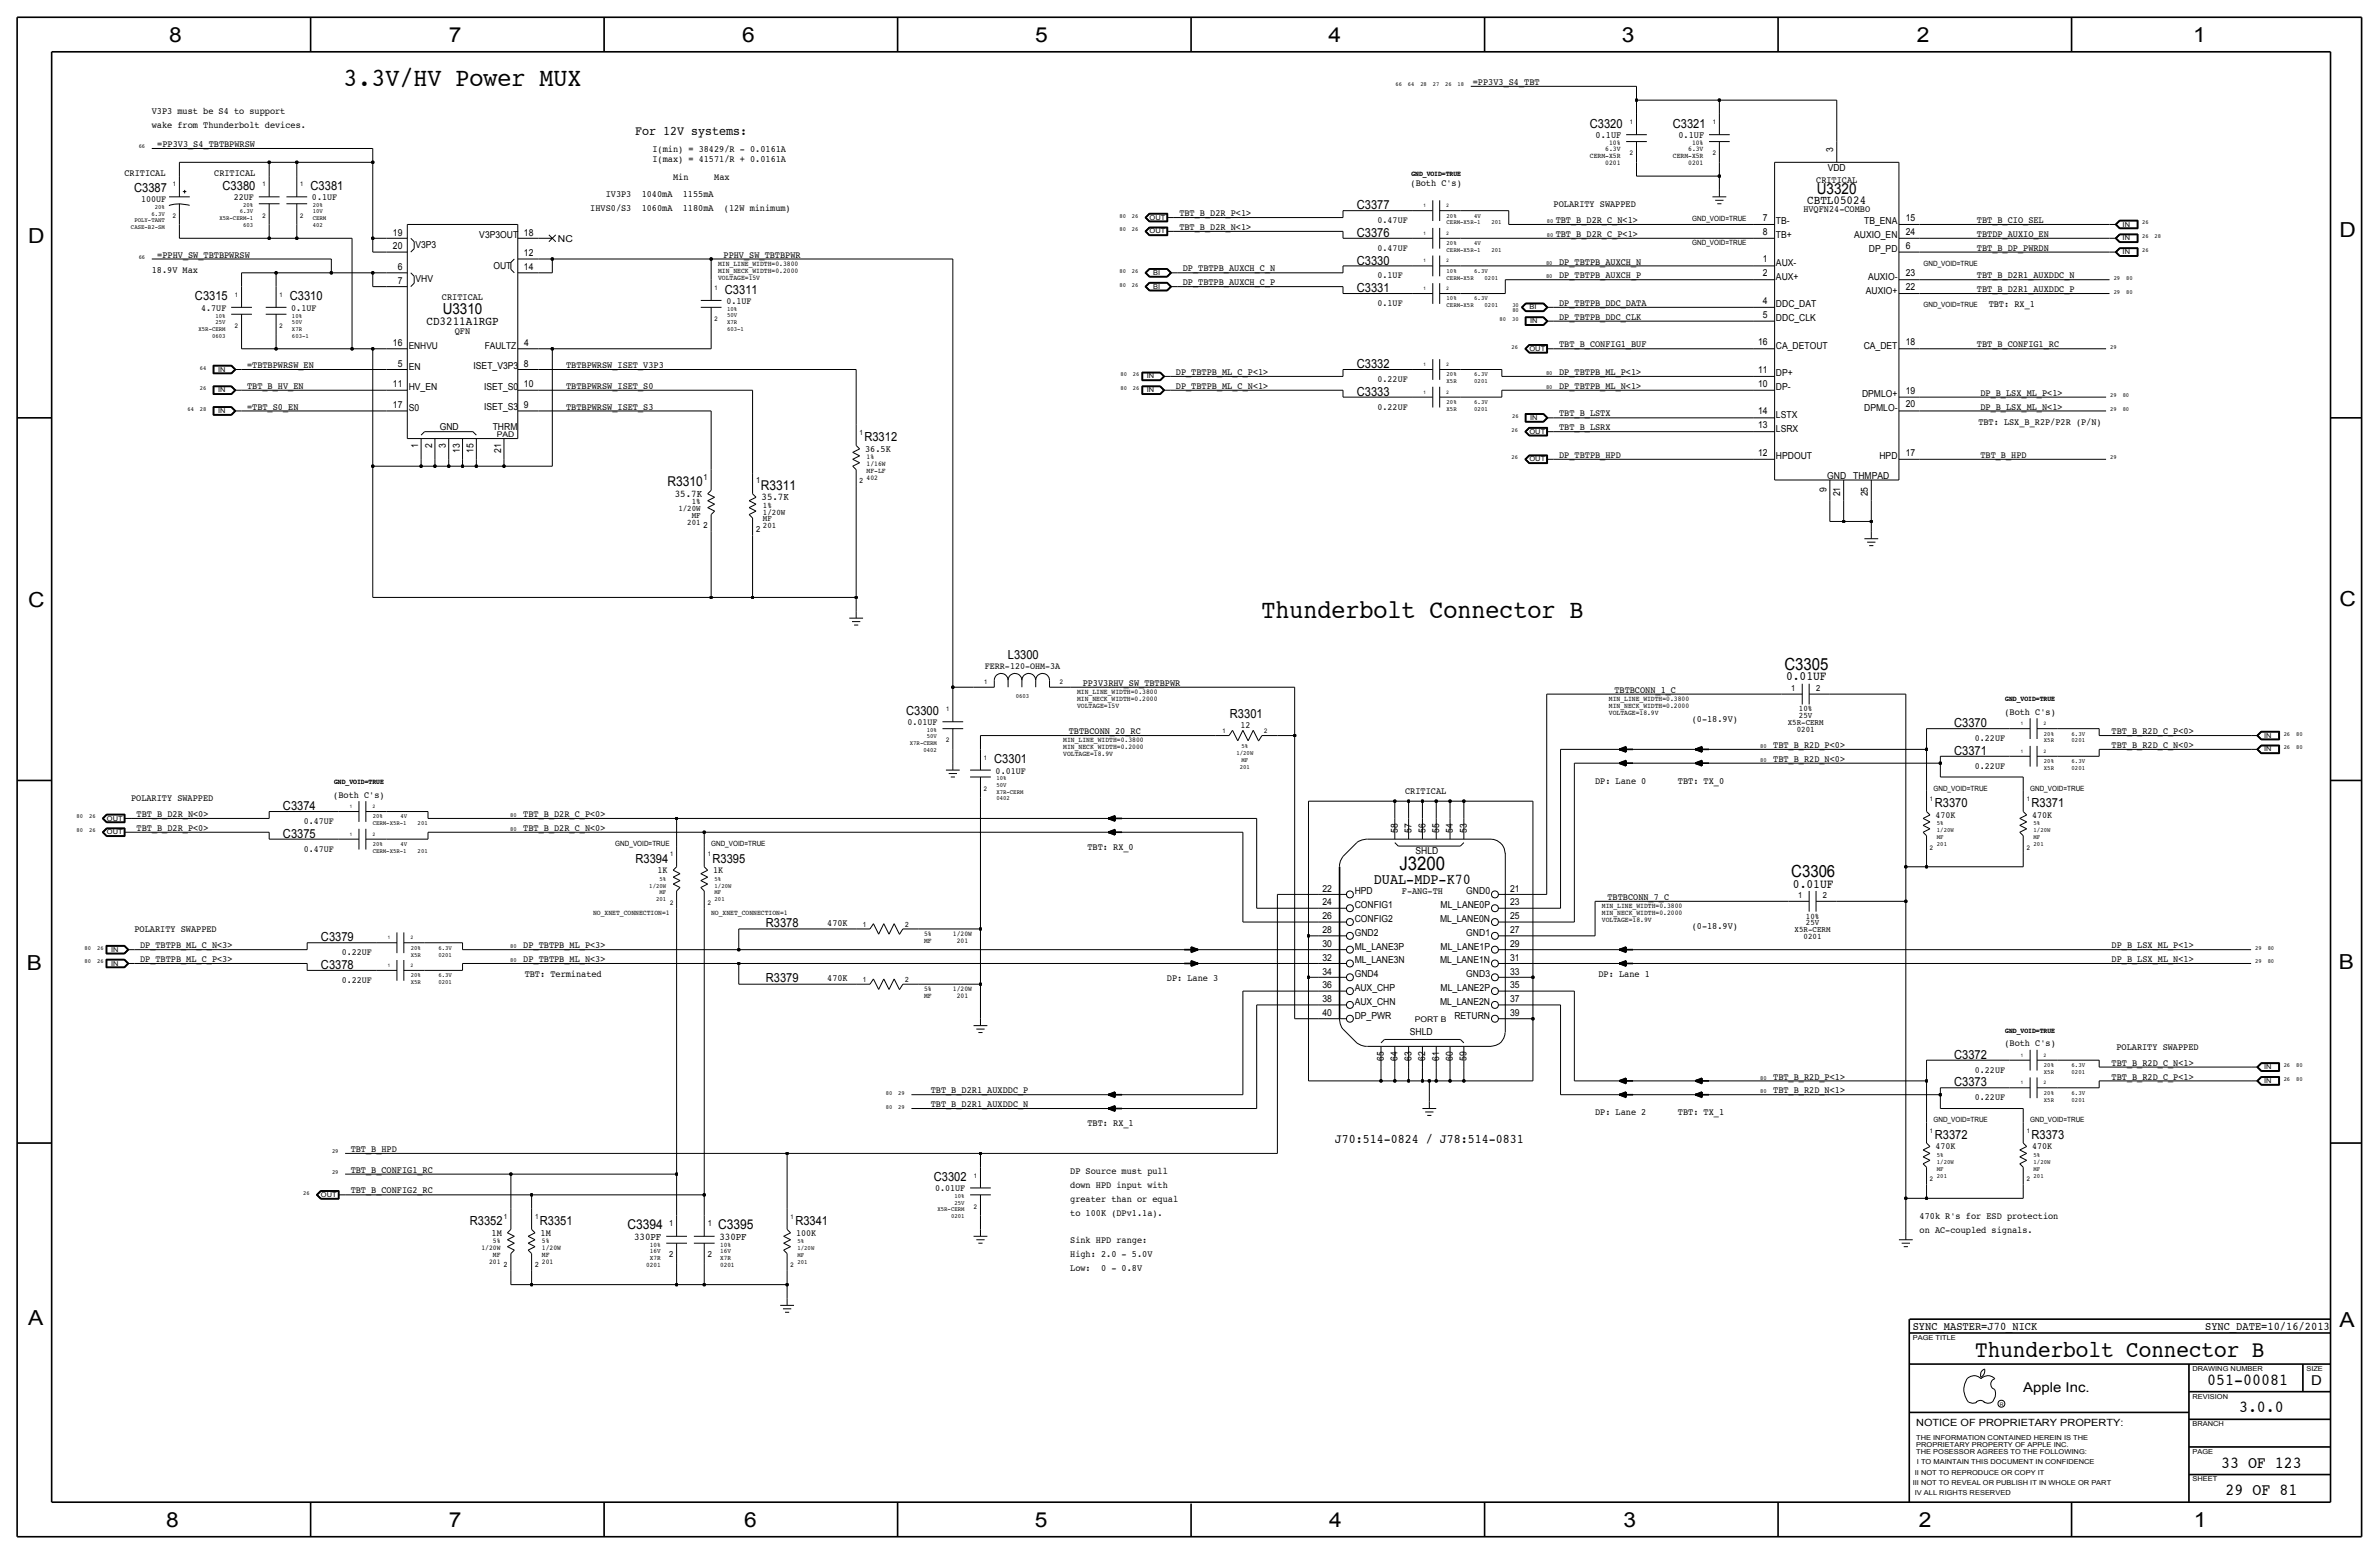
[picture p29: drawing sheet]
<svg xmlns="http://www.w3.org/2000/svg" width="875mm" height="572mm" viewBox="0 0 875 572" stroke-linecap="round" stroke-linejoin="round" font-family="sans-serif">
<defs><g id="words">
<g font-size="9.6">
<text x="126.4" y="31.8">3.3V/HV Power MUX</text>
<text x="464" y="227.3">Thunderbolt Connector B</text>
</g>
<text font-size="8.6" x="726.5" y="499.1">Thunderbolt Connector B</text>
<g font-size="7.6">
<text x="62.2" y="15.5">8</text>
<text x="165" y="15.5">7</text>
<text x="273" y="15.5">6</text>
<text x="380.7" y="15.5">5</text>
<text x="488.6" y="15.5">4</text>
<text x="596.6" y="15.5">3</text>
<text x="705.1" y="15.5">2</text>
<text x="806.7" y="15.5">1</text>
<text x="10.4" y="89.4">D</text>
<text x="860.5" y="87.1">D</text>
<text x="10.4" y="223.3">C</text>
<text x="860.5" y="222.8">C</text>
<text x="9.8" y="356.6">B</text>
<text x="860.2" y="356.4">B</text>
<text x="10.4" y="487.4">A</text>
<text x="860.5" y="488.2">A</text>
<text x="61.2" y="561.6">8</text>
<text x="165" y="561.6">7</text>
<text x="273.8" y="561.6">6</text>
<text x="380.7" y="561.6">5</text>
<text x="488.9" y="561.6">4</text>
<text x="597.1" y="561.6">3</text>
<text x="705.8" y="561.6">2</text>
<text x="806.9" y="561.6">1</text>
</g>
<text font-size="6.9" x="514.8" y="320">J3200</text>
<g font-size="6.2">
<text x="656.3" y="246.4">C3305</text>
<text x="658.9" y="322.6">C3306</text>
<text x="811.9" y="509.3">051-00081</text>
<text x="823.6" y="519.4">3.0.0</text>
<text x="817" y="539.8">33 OF 123</text>
<text x="818.6" y="549.9">29 OF 81</text>
</g>
<g font-size="5.6">
<text x="668.3" y="71.3">U3320</text>
<text x="162.8" y="115.6">U3310</text>
<text x="505.3" y="325.1">DUAL-MDP-K70</text>
</g>
<g font-size="5">
<text x="245.5" y="178.8">R3310</text>
<text x="279.9" y="180.1">R3311</text>
<text x="230.8" y="452.1">C3394</text>
<text x="264.1" y="452.1">C3395</text>
<text x="850.1" y="509.3">D</text>
<text x="744.2" y="511.8">Apple Inc.</text>
</g>
<g font-size="4.8">
<text x="233.6" y="49.5">For 12V systems:</text>
<text x="491" y="420.4">J70:514-0824 / J78:514-0831</text>
</g>
<g font-size="4.7">
<text x="656.9" y="250.2">0.01UF</text>
<text x="659.5" y="326.4">0.01UF</text>
</g>
<g font-size="4.6">
<text x="584.8" y="47">C3320</text>
<text x="615.3" y="47">C3321</text>
<text x="49.4" y="70.6">C3387</text>
<text x="81.9" y="69.9">C3380</text>
<text x="114.2" y="69.9">C3381</text>
<text x="499.1" y="77">C3377</text>
<text x="499.1" y="87.1">C3376</text>
<text x="499.1" y="97.3">C3330</text>
<text x="266.6" y="108">C3311</text>
<text x="499.1" y="107.4">C3331</text>
<text x="71.7" y="110.5">C3315</text>
<text x="106.6" y="110.5">C3310</text>
<text x="499.1" y="135.4">C3332</text>
<text x="499.1" y="145.5">C3333</text>
<text x="318" y="162.3">R3312</text>
<text x="370.7" y="242.3">L3300</text>
<text x="333.3" y="262.9">C3300</text>
<text x="452.4" y="264.2">R3301</text>
<text x="718.8" y="267.5">C3370</text>
<text x="365.7" y="280.7">C3301</text>
<text x="718.8" y="277.6">C3371</text>
<text x="104.1" y="297.9">C3374</text>
<text x="711.7" y="296.9">R3370</text>
<text x="747.2" y="296.9">R3371</text>
<text x="104.1" y="308.1">C3375</text>
<text x="233.8" y="317.2">R3394</text>
<text x="262.1" y="317.2">R3395</text>
<text x="281.7" y="340.9">R3378</text>
<text x="118.1" y="346.2">C3379</text>
<text x="118.1" y="356.4">C3378</text>
<text x="281.7" y="361.2">R3379</text>
<text x="718.8" y="389.4">C3372</text>
<text x="718.8" y="399.5">C3373</text>
<text x="711.7" y="418.8">R3372</text>
<text x="747.2" y="418.8">R3373</text>
<text x="343.5" y="434.3">C3302</text>
<text x="172.8" y="450.6">R3352</text>
<text x="198.6" y="450.6">R3351</text>
<text x="292.6" y="450.6">R3341</text>
</g>
<g font-size="4.5">
<text x="664.7" y="74.9">CBTL05024</text>
<text x="156.9" y="119.6">CD3211A1RGP</text>
</g>
<g font-size="4.3">
<text x="703.5" y="488.9">SYNC_MASTER=J70_NICK</text>
<text x="811.1" y="488.9">SYNC_DATE=10/16/2013</text>
</g>
<g font-size="3.8">
<text x="248.2" y="182.6">35.7K</text>
<text x="280.1" y="183.9">35.7K</text>
<text x="233.2" y="455.9">330PF</text>
<text x="264.6" y="455.9">330PF</text>
</g>
<text font-size="3.7" x="704.8" y="524.5">NOTICE OF PROPRIETARY PROPERTY:</text>
<g font-size="3.5">
<text x="541.7" y="31.2">=PP3V3_S4_TBT</text>
<text x="55.8" y="41.9">V3P3 must be S4 to support</text>
<text x="55.8" y="47">wake from Thunderbolt devices.</text>
<text x="586.9" y="50.8">0.1UF</text>
<text x="617.4" y="50.8">0.1UF</text>
<text x="57.9" y="54.1">=PP3V3_S4_TBTBPWRSW</text>
<text x="240" y="59.7">I(max) = 41571/R + 0.0161A</text>
<text x="240" y="55.9">I(min) = 38429/R - 0.0161A</text>
<text x="674.3" y="55.9" transform="rotate(-90 674.3 55.9)">3</text>
<text x="45.8" y="64.8">CRITICAL</text>
<text x="78.8" y="64.8">CRITICAL</text>
<text x="672.3" y="62.7">VDD</text>
<text x="247.6" y="66">Min</text>
<text x="262.7" y="66">Max</text>
<text x="518.8" y="68.6">(Both C's)</text>
<text x="668" y="67.3">CRITICAL</text>
<text x="51.9" y="74.2">100UF</text>
<text x="86" y="73.7">22UF</text>
<text x="114.8" y="73.7">0.1UF</text>
<text x="217.1" y="77.5">IHVS0/S3</text>
<text x="222.8" y="72.4">IV3P3</text>
<text x="236" y="72.4">1040mA</text>
<text x="236" y="77.5">1060mA</text>
<text x="251.2" y="72.4">1155mA</text>
<text x="251.2" y="77.5">1180mA</text>
<text x="266.3" y="77.5">(12W minimum)</text>
<text x="571.4" y="76.2">POLARITY SWAPPED</text>
<text x="433.8" y="79.5">TBT_B_D2R_P&lt;1&gt;</text>
<text x="506.7" y="82">0.47UF</text>
<text x="572.2" y="82">TBT_B_D2R_C_N&lt;1&gt;</text>
<text x="648.4" y="81.3">7</text>
<text x="653.2" y="82.6">TB-</text>
<text x="663.3" y="78.1">HVQFN24-COMBO</text>
<text x="685.7" y="82.6">TB_ENA</text>
<text x="701" y="81.3">15</text>
<text x="727.1" y="82">TBT_B_CIO_SEL</text>
<text x="144.5" y="86.6">19</text>
<text x="176.3" y="87.4">V3P3OUT</text>
<text x="192.7" y="86.6">18</text>
<text x="205.2" y="88.9">NC</text>
<text x="433.8" y="84.6">TBT_B_D2R_N&lt;1&gt;</text>
<text x="572.2" y="87.1">TBT_B_D2R_C_P&lt;1&gt;</text>
<text x="648.4" y="86.4">8</text>
<text x="653.2" y="87.6">TB+</text>
<text x="682" y="87.6">AUXIO_EN</text>
<text x="701" y="86.4">24</text>
<text x="727.1" y="87.1">TBTDP_AUXIO_EN</text>
<text x="57.9" y="94.7">=PPHV_SW_TBTBPWRSW</text>
<text x="144.5" y="91.7">20</text>
<text x="152.8" y="91.2">V3P3</text>
<text x="192.7" y="94.2">12</text>
<text x="266.1" y="94.7">PPHV_SW_TBTBPWR</text>
<text x="506.7" y="92.2">0.47UF</text>
<text x="687.4" y="92.7">DP_PD</text>
<text x="701" y="91.4">6</text>
<text x="727.1" y="92.2">TBT_B_DP_PWRDN</text>
<text x="55.8" y="100.3">18.9V Max</text>
<text x="146.3" y="99.3">6</text>
<text x="181.5" y="98.8">OUT</text>
<text x="192.7" y="99.3">14</text>
<text x="435.1" y="99.8">DP_TBTPB_AUXCH_C_N</text>
<text x="573.5" y="97.3">DP_TBTPB_AUXCH_N</text>
<text x="648.4" y="101.6">2</text>
<text x="648.4" y="96.5">1</text>
<text x="653.2" y="97.8">AUX-</text>
<text x="701" y="101.6">23</text>
<text x="146.3" y="104.4">7</text>
<text x="152.8" y="103.9">VHV</text>
<text x="435.1" y="104.9">DP_TBTPB_AUXCH_C_P</text>
<text x="506.7" y="102.4">0.1UF</text>
<text x="573.5" y="102.4">DP_TBTPB_AUXCH_P</text>
<text x="653.2" y="102.9">AUX+</text>
<text x="686.3" y="108">AUXIO+</text>
<text x="687.1" y="102.9">AUXIO-</text>
<text x="701" y="106.7">22</text>
<text x="727.1" y="102.4">TBT_B_D2R1_AUXDDC_N</text>
<text x="727.1" y="107.4">TBT_B_D2R1_AUXDDC_P</text>
<text x="162.6" y="110.5">CRITICAL</text>
<text x="267.2" y="111.8">0.1UF</text>
<text x="506.7" y="112.5">0.1UF</text>
<text x="573.5" y="112.5">DP_TBTPB_DDC_DATA</text>
<text x="648.4" y="111.8">4</text>
<text x="653.2" y="113">DDC_DAT</text>
<text x="731.5" y="113">TBT: RX_1</text>
<text x="74" y="114.3">4.7UF</text>
<text x="107.1" y="114.3">0.1UF</text>
<text x="573.5" y="117.6">DP_TBTPB_DDC_CLK</text>
<text x="648.4" y="116.8">5</text>
<text x="653.2" y="118.1">DDC_CLK</text>
<text x="167.3" y="122.7">QFN</text>
<text x="144.5" y="127.3">16</text>
<text x="150.3" y="128.3">ENHVU</text>
<text x="178.3" y="128.3">FAULTZ</text>
<text x="192.7" y="127.3">4</text>
<text x="573.5" y="127.8">TBT_B_CONFIG1_BUF</text>
<text x="646.7" y="127">16</text>
<text x="653.2" y="128.3">CA_DETOUT</text>
<text x="685.5" y="128.3">CA_DET</text>
<text x="701" y="127">18</text>
<text x="727.1" y="127.8">TBT_B_CONFIG1_RC</text>
<text x="90.9" y="135.4">=TBTBPWRSW_EN</text>
<text x="146.3" y="134.9">5</text>
<text x="150.3" y="135.9">EN</text>
<text x="174.2" y="135.6">ISET_V3P3</text>
<text x="192.7" y="134.9">8</text>
<text x="208.2" y="135.4">TBTBPWRSW_ISET_V3P3</text>
<text x="432.5" y="137.9">DP_TBTPB_ML_C_P&lt;1&gt;</text>
<text x="573.5" y="137.9">DP_TBTPB_ML_P&lt;1&gt;</text>
<text x="646.7" y="137.2">11</text>
<text x="90.9" y="143">TBT_B_HV_EN</text>
<text x="144.5" y="142.5">11</text>
<text x="150.3" y="143.5">HV_EN</text>
<text x="178" y="143.3">ISET_S0</text>
<text x="192.7" y="142.5">10</text>
<text x="208.2" y="143">TBTBPWRSW_ISET_S0</text>
<text x="432.5" y="143">DP_TBTPB_ML_C_N&lt;1&gt;</text>
<text x="506.7" y="140.5">0.22UF</text>
<text x="573.5" y="143">DP_TBTPB_ML_N&lt;1&gt;</text>
<text x="646.7" y="142.2">10</text>
<text x="653.2" y="143.5">DP-</text>
<text x="653.2" y="138.4">DP+</text>
<text x="684.9" y="146">DPMLO+</text>
<text x="701" y="144.8">19</text>
<text x="701" y="149.9">20</text>
<text x="728.4" y="145.5">DP_B_LSX_ML_P&lt;1&gt;</text>
<text x="90.9" y="150.6">=TBT_S0_EN</text>
<text x="144.5" y="150.1">17</text>
<text x="150.3" y="151.1">S0</text>
<text x="178" y="150.9">ISET_S3</text>
<text x="192.7" y="150.1">9</text>
<text x="208.2" y="150.6">TBTBPWRSW_ISET_S3</text>
<text x="506.7" y="150.6">0.22UF</text>
<text x="573.5" y="153.2">TBT_B_LSTX</text>
<text x="646.7" y="152.4">14</text>
<text x="653.2" y="153.7">LSTX</text>
<text x="685.7" y="151.1">DPMLO-</text>
<text x="728.4" y="150.6">DP_B_LSX_ML_N&lt;1&gt;</text>
<text x="161.8" y="158.2">GND</text>
<text x="181.2" y="158.2">THRM</text>
<text x="573.5" y="158.2">TBT_B_LSRX</text>
<text x="646.7" y="157.5">13</text>
<text x="653.2" y="158.7">LSRX</text>
<text x="727.7" y="156.2">TBT: LSX_B_R2P/P2R (P/N)</text>
<text x="153.9" y="164.8" transform="rotate(-90 153.9 164.8)">1</text>
<text x="158.9" y="164.8" transform="rotate(-90 158.9 164.8)">2</text>
<text x="164" y="164.8" transform="rotate(-90 164 164.8)">3</text>
<text x="169.1" y="166.5" transform="rotate(-90 169.1 166.5)">13</text>
<text x="174.2" y="166.5" transform="rotate(-90 174.2 166.5)">15</text>
<text x="184.4" y="166.5" transform="rotate(-90 184.4 166.5)">21</text>
<text x="318.2" y="166.1">36.5K</text>
<text x="646.7" y="167.6">12</text>
<text x="701" y="167.6">17</text>
<text x="573.5" y="168.4">DP_TBTPB_HPD</text>
<text x="653.2" y="168.9">HPDOUT</text>
<text x="691.3" y="168.9">HPD</text>
<text x="728.4" y="168.4">TBT_B_HPD</text>
<text x="672.1" y="176">GND</text>
<text x="681.6" y="176">THMPAD</text>
<text x="671.8" y="180.8" transform="rotate(-90 671.8 180.8)">9</text>
<text x="676.9" y="182.6" transform="rotate(-90 676.9 182.6)">21</text>
<text x="687" y="182.6" transform="rotate(-90 687 182.6)">25</text>
<text x="362.2" y="245.9">FERR-120-OHM-3A</text>
<text x="398.2" y="252.2">PP3V3RHV_SW_TBTBPWR</text>
<text x="593.8" y="254.8">TBTBCONN_1_C</text>
<text x="737.2" y="262.9">(Both C's)</text>
<text x="333.8" y="266.7">0.01UF</text>
<text x="456.3" y="267.7">12</text>
<text x="622.2" y="265.4">(0-18.9V)</text>
<text x="393.1" y="270">TBTBCONN_20_RC</text>
<text x="652.2" y="275.1">TBT_B_R2D_P&lt;0&gt;</text>
<text x="726.4" y="272.5">0.22UF</text>
<text x="776.7" y="275.1">TBT_B_R2D_C_N&lt;0&gt;</text>
<text x="776.7" y="270">TBT_B_R2D_C_P&lt;0&gt;</text>
<text x="652.2" y="280.2">TBT_B_R2D_N&lt;0&gt;</text>
<text x="366.2" y="284.5">0.01UF</text>
<text x="726.4" y="282.7">0.22UF</text>
<text x="122.6" y="293.4">(Both C's)</text>
<text x="516.8" y="292.1">CRITICAL</text>
<text x="586.7" y="288.3">DP: Lane 0</text>
<text x="617.2" y="288.3">TBT: TX_0</text>
<text x="48.2" y="294.6">POLARITY SWAPPED</text>
<text x="50.2" y="300.5">TBT_B_D2R_N&lt;0&gt;</text>
<text x="50.2" y="305.6">TBT_B_D2R_P&lt;0&gt;</text>
<text x="111.7" y="303">0.47UF</text>
<text x="192.5" y="305.6">TBT_B_D2R_C_N&lt;0&gt;</text>
<text x="192.5" y="300.5">TBT_B_D2R_C_P&lt;0&gt;</text>
<text x="711.9" y="300.7">470K</text>
<text x="747.5" y="300.7">470K</text>
<text x="514.1" y="306.3" transform="rotate(-90 514.1 306.3)">58</text>
<text x="519.2" y="306.3" transform="rotate(-90 519.2 306.3)">57</text>
<text x="524.3" y="306.3" transform="rotate(-90 524.3 306.3)">56</text>
<text x="529.3" y="306.3" transform="rotate(-90 529.3 306.3)">55</text>
<text x="534.4" y="306.3" transform="rotate(-90 534.4 306.3)">54</text>
<text x="539.5" y="306.3" transform="rotate(-90 539.5 306.3)">53</text>
<text x="111.7" y="313.2">0.47UF</text>
<text x="400" y="312.4">TBT: RX_0</text>
<text x="520.6" y="314.2">SHLD</text>
<text x="241.9" y="321.1">1K</text>
<text x="262.3" y="321.1">1K</text>
<text x="486.4" y="327.9">22</text>
<text x="498.3" y="328.9">HPD</text>
<text x="515.6" y="328.9">F-ANG-TH</text>
<text x="539.3" y="328.9">GND0</text>
<text x="555.4" y="327.9">21</text>
<text x="486.4" y="333">24</text>
<text x="498.3" y="334">CONFIG1</text>
<text x="529.9" y="334">ML_LANE0P</text>
<text x="555.4" y="333">23</text>
<text x="591.3" y="331">TBTBCONN_7_C</text>
<text x="304.3" y="340.6">470K</text>
<text x="486.4" y="338.1">26</text>
<text x="498.3" y="339.1">CONFIG2</text>
<text x="529.7" y="339.1">ML_LANE0N</text>
<text x="555.4" y="338.1">25</text>
<text x="622.2" y="341.6">(0-18.9V)</text>
<text x="49.5" y="342.9">POLARITY SWAPPED</text>
<text x="486.4" y="343.2">28</text>
<text x="498.3" y="344.2">GND2</text>
<text x="539.3" y="344.2">GND1</text>
<text x="555.4" y="343.2">27</text>
<text x="51.5" y="353.8">DP_TBTPB_ML_C_P&lt;3&gt;</text>
<text x="51.5" y="348.7">DP_TBTPB_ML_C_N&lt;3&gt;</text>
<text x="125.7" y="351.3">0.22UF</text>
<text x="192.5" y="348.7">DP_TBTPB_ML_P&lt;3&gt;</text>
<text x="192.5" y="353.8">DP_TBTPB_ML_N&lt;3&gt;</text>
<text x="486.4" y="348.2">30</text>
<text x="486.4" y="353.3">32</text>
<text x="498.3" y="349.3">ML_LANE3P</text>
<text x="529.9" y="349.3">ML_LANE1P</text>
<text x="555.4" y="348.2">29</text>
<text x="555.4" y="353.3">31</text>
<text x="776.7" y="353.8">DP_B_LSX_ML_N&lt;1&gt;</text>
<text x="776.7" y="348.7">DP_B_LSX_ML_P&lt;1&gt;</text>
<text x="193" y="359.4">TBT: Terminated</text>
<text x="486.4" y="358.4">34</text>
<text x="498.3" y="359.4">GND4</text>
<text x="498.3" y="354.3">ML_LANE3N</text>
<text x="529.7" y="354.3">ML_LANE1N</text>
<text x="539.3" y="359.4">GND3</text>
<text x="555.4" y="358.4">33</text>
<text x="588" y="359.4">DP: Lane 1</text>
<text x="125.7" y="361.4">0.22UF</text>
<text x="304.3" y="360.9">470K</text>
<text x="429.2" y="360.7">DP: Lane 3</text>
<text x="486.4" y="363.5">36</text>
<text x="498.3" y="364.5">AUX_CHP</text>
<text x="529.9" y="364.5">ML_LANE2P</text>
<text x="555.4" y="363.5">35</text>
<text x="486.4" y="368.6">38</text>
<text x="498.3" y="369.6">AUX_CHN</text>
<text x="529.7" y="369.6">ML_LANE2N</text>
<text x="555.4" y="368.6">37</text>
<text x="486.4" y="373.6">40</text>
<text x="498.3" y="374.7">DP_PWR</text>
<text x="535" y="374.7">RETURN</text>
<text x="555.4" y="373.6">39</text>
<text x="518.6" y="380.5">SHLD</text>
<text x="737.2" y="384.8">(Both C's)</text>
<text x="778.5" y="386.1">POLARITY SWAPPED</text>
<text x="509" y="390" transform="rotate(-90 509 390)">65</text>
<text x="514" y="390.1" transform="rotate(-90 514 390.1)">64</text>
<text x="519.1" y="390.1" transform="rotate(-90 519.1 390.1)">63</text>
<text x="524.2" y="390.1" transform="rotate(-90 524.2 390.1)">62</text>
<text x="529.3" y="390.1" transform="rotate(-90 529.3 390.1)">61</text>
<text x="534.4" y="390.1" transform="rotate(-90 534.4 390.1)">60</text>
<text x="539.5" y="390.1" transform="rotate(-90 539.5 390.1)">59</text>
<text x="726.4" y="394.5">0.22UF</text>
<text x="776.7" y="391.9">TBT_B_R2D_C_N&lt;1&gt;</text>
<text x="652.2" y="397">TBT_B_R2D_P&lt;1&gt;</text>
<text x="776.7" y="397">TBT_B_R2D_C_P&lt;1&gt;</text>
<text x="342.3" y="402.1">TBT_B_D2R1_AUXDDC_P</text>
<text x="342.3" y="407.2">TBT_B_D2R1_AUXDDC_N</text>
<text x="652.2" y="402.1">TBT_B_R2D_N&lt;1&gt;</text>
<text x="726.4" y="404.6">0.22UF</text>
<text x="586.7" y="410.2">DP: Lane 2</text>
<text x="617.2" y="410.2">TBT: TX_1</text>
<text x="400" y="414">TBT: RX_1</text>
<text x="129" y="423.7">TBT_B_HPD</text>
<text x="711.9" y="422.7">470K</text>
<text x="747.5" y="422.7">470K</text>
<text x="129" y="431.3">TBT_B_CONFIG1_RC</text>
<text x="393.6" y="431.8">DP Source must pull</text>
<text x="393.6" y="436.9">down HPD input with</text>
<text x="129" y="438.9">TBT_B_CONFIG2_RC</text>
<text x="343.9" y="438.1">0.01UF</text>
<text x="393.6" y="442">greater than or equal</text>
<text x="393.6" y="447">to 100K (DPv1.1a).</text>
<text x="706.1" y="448.3">470k R's for ESD protection</text>
<text x="180.8" y="454.4">1M</text>
<text x="198.8" y="454.4">1M</text>
<text x="292.8" y="454.4">100K</text>
<text x="706.1" y="453.4">on AC-coupled signals.</text>
<text x="393.6" y="457.2">Sink HPD range:</text>
<text x="393.6" y="467.4">Low:</text>
<text x="393.6" y="462.3">High: 2.0 - 5.0V</text>
<text x="405" y="467.4">0 - 0.8V</text>
</g>
<g font-size="3.1">
<text x="258.8" y="176.5">1</text>
<text x="278.1" y="177.8">1</text>
<text x="254.5" y="185.4">1%</text>
<text x="249.5" y="188">1/20W</text>
<text x="254.5" y="190.5">MF</text>
<text x="280.6" y="191.8">MF</text>
<text x="280.6" y="189.2">1/20W</text>
<text x="280.6" y="186.7">1%</text>
<text x="252.8" y="193">201</text>
<text x="258.8" y="194.3">2</text>
<text x="278.1" y="195.6">2</text>
<text x="280.6" y="194.3">201</text>
<text x="658.8" y="254">1</text>
<text x="668" y="254">2</text>
<text x="661.7" y="261.6">10%</text>
<text x="657.6" y="266.7">X5R-CERM</text>
<text x="660.9" y="269.2">0201</text>
<text x="661.7" y="264.2">25V</text>
<text x="661.4" y="330.2">1</text>
<text x="670.5" y="330.2">2</text>
<text x="664.2" y="337.8">10%</text>
<text x="664.2" y="340.4">25V</text>
<text x="660.1" y="342.9">X5R-CERM</text>
<text x="663.4" y="345.4">0201</text>
<text x="246.1" y="450.8">1</text>
<text x="260.3" y="450.8">1</text>
<text x="246.1" y="462.3">2</text>
<text x="260.3" y="462.3">2</text>
</g>
<g font-size="2.9">
<text x="182.7" y="160.8">PAD</text>
<text x="520.3" y="375.9">PORT B</text>
</g>
<g font-size="2.6">
<text x="591.9" y="53.3">10%</text>
<text x="622.3" y="53.3">10%</text>
<text x="584.8" y="58.2">CERM-X5R</text>
<text x="590.5" y="55.6">6.3V</text>
<text x="615.3" y="58.2">CERM-X5R</text>
<text x="620.9" y="55.6">6.3V</text>
<text x="519.1" y="64.8">GND_VOID=TRUE</text>
<text x="590.5" y="60.7">0201</text>
<text x="620.9" y="60.7">0201</text>
<text x="622.4" y="81.3">GND_VOID=TRUE</text>
<text x="622.4" y="90.2">GND_VOID=TRUE</text>
<text x="264.1" y="100.3">MIN_NECK_WIDTH=0.2000</text>
<text x="264.1" y="97.8">MIN_LINE_WIDTH=0.3800</text>
<text x="707.5" y="97.8">GND_VOID=TRUE</text>
<text x="264.1" y="102.9">VOLTAGE=15V</text>
<text x="707.5" y="113">GND_VOID=TRUE</text>
<text x="316.2" y="160">1</text>
<text x="318.7" y="168.9">1%</text>
<text x="318.7" y="174">MF-LF</text>
<text x="318.7" y="171.5">1/16W</text>
<text x="316.2" y="177.8">2</text>
<text x="318.7" y="176.5">402</text>
<text x="396.2" y="257.8">MIN_NECK_WIDTH=0.2000</text>
<text x="396.2" y="255.3">MIN_LINE_WIDTH=0.3800</text>
<text x="591.8" y="257.8">MIN_LINE_WIDTH=0.3800</text>
<text x="737.6" y="257.8">GND_VOID=TRUE</text>
<text x="396.2" y="260.4">VOLTAGE=15V</text>
<text x="591.8" y="262.9">VOLTAGE=18.9V</text>
<text x="591.8" y="260.4">MIN_NECK_WIDTH=0.2000</text>
<text x="391.1" y="275.6">MIN_NECK_WIDTH=0.2000</text>
<text x="391.1" y="273.1">MIN_LINE_WIDTH=0.3800</text>
<text x="391.1" y="278.1">VOLTAGE=18.9V</text>
<text x="122.9" y="288.3">GND_VOID=TRUE</text>
<text x="711.1" y="290.8">GND_VOID=TRUE</text>
<text x="746.7" y="290.8">GND_VOID=TRUE</text>
<text x="226.3" y="311.2">GND_VOID=TRUE</text>
<text x="261.6" y="311.2">GND_VOID=TRUE</text>
<text x="589.2" y="334">MIN_LINE_WIDTH=0.3800</text>
<text x="218.2" y="336.6">NO_XNET_CONNECTION=1</text>
<text x="261.6" y="336.6">NO_XNET_CONNECTION=1</text>
<text x="317.4" y="340.9">1</text>
<text x="332.9" y="340.9">2</text>
<text x="589.2" y="339.1">VOLTAGE=18.9V</text>
<text x="589.2" y="336.6">MIN_NECK_WIDTH=0.2000</text>
<text x="339.9" y="346.7">MF</text>
<text x="339.9" y="344.2">5%</text>
<text x="350.5" y="344.2">1/20W</text>
<text x="351.9" y="346.7">201</text>
<text x="317.4" y="361.2">1</text>
<text x="332.9" y="361.2">2</text>
<text x="339.9" y="364.5">5%</text>
<text x="350.5" y="364.5">1/20W</text>
<text x="339.9" y="367">MF</text>
<text x="351.9" y="367">201</text>
<text x="737.6" y="379.7">GND_VOID=TRUE</text>
<text x="711.1" y="412.8">GND_VOID=TRUE</text>
<text x="746.7" y="412.8">GND_VOID=TRUE</text>
<text x="185.3" y="448.3">1</text>
<text x="196.8" y="448.3">1</text>
<text x="177.1" y="459.7">1/20W</text>
<text x="181.3" y="457.2">5%</text>
<text x="199.3" y="457.2">5%</text>
<text x="199.3" y="459.7">1/20W</text>
<text x="179.9" y="464.8">201</text>
<text x="181.3" y="462.3">MF</text>
<text x="185.3" y="466.1">2</text>
<text x="196.8" y="466.1">2</text>
<text x="199.3" y="462.3">MF</text>
<text x="199.3" y="464.8">201</text>
</g>
<g font-size="2.5">
<text x="422.9" y="80.8">OUT</text>
<text x="780.7" y="83.3">IN</text>
<text x="422.9" y="85.9">OUT</text>
<text x="780.7" y="88.4">IN</text>
<text x="780.7" y="93.5">IN</text>
<text x="424.1" y="101.1">BI</text>
<text x="424.1" y="106.2">BI</text>
<text x="562.6" y="113.8">BI</text>
<text x="562.8" y="118.9">IN</text>
<text x="562.6" y="129">OUT</text>
<text x="80.2" y="136.7">IN</text>
<text x="421.8" y="139.2">IN</text>
<text x="80.2" y="144.3">IN</text>
<text x="421.8" y="144.3">IN</text>
<text x="80.2" y="151.9">IN</text>
<text x="562.8" y="154.4">IN</text>
<text x="562.6" y="159.5">OUT</text>
<text x="562.6" y="169.7">OUT</text>
<text x="832.8" y="271.3">IN</text>
<text x="832.8" y="276.4">IN</text>
<text x="39.3" y="301.8">OUT</text>
<text x="39.3" y="306.8">OUT</text>
<text x="40.8" y="350">IN</text>
<text x="40.8" y="355.1">IN</text>
<text x="832.8" y="393.2">IN</text>
<text x="832.8" y="398.3">IN</text>
<text x="118.1" y="440.2">OUT</text>
<text x="239" y="460.8">16V</text>
<text x="239" y="458.5">10%</text>
<text x="264.9" y="460.8">16V</text>
<text x="264.9" y="458.5">10%</text>
<text x="237.7" y="465.8">0201</text>
<text x="239" y="463.3">X7R</text>
<text x="264.9" y="463.3">X7R</text>
<text x="264.9" y="465.8">0201</text>
<text x="703.5" y="492.8">PAGE TITLE</text>
<text x="806.4" y="504.2">DRAWING NUMBER</text>
<text x="848.3" y="504.2">SIZE</text>
<text x="806.4" y="514.4">REVISION</text>
<text x="806.4" y="524.5">BRANCH</text>
<text x="704.8" y="532.1">PROPRIETARY PROPERTY OF APPLE INC.</text>
<text x="704.8" y="529.6">THE INFORMATION CONTAINED HEREIN IS THE</text>
<text x="704.8" y="534.7">THE POSESSOR AGREES TO THE FOLLOWING:</text>
<text x="705.1" y="538.5">I TO MAINTAIN THIS DOCUMENT IN CONFIDENCE</text>
<text x="806.4" y="534.7">PAGE</text>
<text x="704.3" y="542.3">II NOT TO REPRODUCE OR COPY IT</text>
<text x="806.4" y="544.8">SHEET</text>
<text x="703.5" y="546.1">III NOT TO REVEAL OR PUBLISH IT IN WHOLE OR PART</text>
<text x="704.3" y="549.9">IV ALL RIGHTS RESERVED</text>
</g>
<g font-size="2.3">
<text x="513.3" y="31.7">66</text>
<text x="517.9" y="31.7">64</text>
<text x="522.4" y="31.7">28</text>
<text x="527" y="31.7">27</text>
<text x="531.6" y="31.7">26</text>
<text x="536.1" y="31.7">18</text>
<text x="599.5" y="45.7">1</text>
<text x="630" y="45.7">1</text>
<text x="51" y="54.6">66</text>
<text x="599.5" y="57.2">2</text>
<text x="630" y="57.2">2</text>
<text x="63.6" y="68.6">1</text>
<text x="96.6" y="68.6">1</text>
<text x="110.4" y="68.6">1</text>
<text x="56.9" y="77">20%</text>
<text x="89.4" y="76.2">20%</text>
<text x="115" y="76.2">20%</text>
<text x="49.4" y="81.8">POLY-TANT</text>
<text x="55.7" y="79.5">6.3V</text>
<text x="63.6" y="80">2</text>
<text x="80.7" y="81">X5R-CERM-1</text>
<text x="88.2" y="78.5">6.3V</text>
<text x="89.4" y="83.6">603</text>
<text x="96.6" y="80">2</text>
<text x="110.4" y="80">2</text>
<text x="115" y="78.5">10V</text>
<text x="115" y="81">CERM</text>
<text x="115" y="83.6">402</text>
<text x="411.7" y="80">80</text>
<text x="416.3" y="80">26</text>
<text x="532.1" y="82.6">CERM-X5R-1</text>
<text x="532.1" y="80">20%</text>
<text x="542.2" y="80">4V</text>
<text x="548.6" y="82.6">201</text>
<text x="568.9" y="82">80</text>
<text x="787.9" y="82.6">26</text>
<text x="48.2" y="84.3">CASE-B2-SM</text>
<text x="411.7" y="85.1">80</text>
<text x="416.3" y="85.1">26</text>
<text x="568.9" y="87.1">80</text>
<text x="787.9" y="87.6">26</text>
<text x="792.5" y="87.6">28</text>
<text x="51" y="95.2">66</text>
<text x="532.1" y="90.2">20%</text>
<text x="532.1" y="92.7">CERM-X5R-1</text>
<text x="542.2" y="90.2">4V</text>
<text x="548.6" y="92.7">201</text>
<text x="787.9" y="92.7">26</text>
<text x="411.7" y="100.3">80</text>
<text x="416.3" y="100.3">26</text>
<text x="532.1" y="100.3">10%</text>
<text x="542.2" y="100.3">6.3V</text>
<text x="568.7" y="97.3">80</text>
<text x="262.8" y="106.7">1</text>
<text x="411.7" y="105.4">80</text>
<text x="416.3" y="105.4">26</text>
<text x="532.1" y="102.9">CERM-X5R</text>
<text x="546.1" y="102.9">0201</text>
<text x="568.7" y="102.4">80</text>
<text x="777.4" y="102.9">29</text>
<text x="777.4" y="107.9">29</text>
<text x="782" y="102.9">80</text>
<text x="782" y="107.9">80</text>
<text x="86.4" y="109.2">1</text>
<text x="102.8" y="109.2">1</text>
<text x="532.1" y="110.5">10%</text>
<text x="532.1" y="113">CERM-X5R</text>
<text x="542.2" y="110.5">6.3V</text>
<text x="546.1" y="113">0201</text>
<text x="556.3" y="113">30</text>
<text x="79.3" y="116.8">10%</text>
<text x="79.3" y="119.1">25V</text>
<text x="107.4" y="116.8">10%</text>
<text x="107.4" y="119.1">50V</text>
<text x="262.8" y="118.1">2</text>
<text x="267.4" y="114.3">10%</text>
<text x="267.4" y="116.6">50V</text>
<text x="267.4" y="119.1">X7R</text>
<text x="551.6" y="118.1">80</text>
<text x="556.2" y="118.1">30</text>
<text x="556.3" y="114.9">80</text>
<text x="73" y="121.7">X5R-CERM</text>
<text x="78" y="124.2">0603</text>
<text x="86.4" y="120.7">2</text>
<text x="102.8" y="120.6">2</text>
<text x="107.4" y="124.2">603-1</text>
<text x="107.4" y="121.7">X7R</text>
<text x="267.4" y="121.7">603-1</text>
<text x="556" y="128.3">26</text>
<text x="776.2" y="128.3">29</text>
<text x="73.6" y="135.9">64</text>
<text x="568.7" y="137.9">80</text>
<text x="73.6" y="143.5">26</text>
<text x="412.1" y="143.5">80</text>
<text x="412.1" y="138.4">80</text>
<text x="416.7" y="143.5">26</text>
<text x="416.7" y="138.4">26</text>
<text x="532.1" y="141">X5R</text>
<text x="532.1" y="138.4">20%</text>
<text x="542.2" y="138.4">6.3V</text>
<text x="542.2" y="141">0201</text>
<text x="568.7" y="143">80</text>
<text x="532.1" y="148.6">20%</text>
<text x="542.2" y="148.6">6.3V</text>
<text x="776.2" y="146">29</text>
<text x="780.7" y="146">80</text>
<text x="69" y="151.1">64</text>
<text x="73.6" y="151.1">28</text>
<text x="532.1" y="151.1">X5R</text>
<text x="542.2" y="151.1">0201</text>
<text x="556.2" y="153.7">26</text>
<text x="776.2" y="151.1">29</text>
<text x="780.7" y="151.1">80</text>
<text x="556" y="158.8">26</text>
<text x="556" y="168.9">26</text>
<text x="776.2" y="168.9">29</text>
<text x="362" y="251.5">1</text>
<text x="389.8" y="251.5">2</text>
<text x="373.6" y="256.8">0603</text>
<text x="348" y="261.6">1</text>
<text x="340.9" y="269.2">10%</text>
<text x="449.6" y="269.7">1</text>
<text x="465" y="269.7">2</text>
<text x="334.6" y="274.1">X7R-CERM</text>
<text x="340.9" y="271.5">50V</text>
<text x="348" y="273.1">2</text>
<text x="456.7" y="275.1">5%</text>
<text x="647.4" y="275.1">80</text>
<text x="751.8" y="273.1">X5R</text>
<text x="751.8" y="270.5">20%</text>
<text x="761.9" y="273.1">0201</text>
<text x="762" y="270.5">6.3V</text>
<text x="840" y="275.6">26</text>
<text x="840" y="270.5">26</text>
<text x="844.5" y="275.6">80</text>
<text x="844.5" y="270.5">80</text>
<text x="339.6" y="276.6">0402</text>
<text x="361.9" y="279.4">1</text>
<text x="454.8" y="277.6">1/20W</text>
<text x="456.7" y="280.2">MF</text>
<text x="647.4" y="280.2">80</text>
<text x="751.8" y="280.7">20%</text>
<text x="762" y="280.7">6.3V</text>
<text x="366.5" y="287">10%</text>
<text x="456" y="282.7">201</text>
<text x="751.8" y="283.2">X5R</text>
<text x="762" y="283.2">0201</text>
<text x="361.9" y="290.8">2</text>
<text x="366.5" y="291.8">X7R-CERM</text>
<text x="366.5" y="289.3">50V</text>
<text x="366.5" y="294.4">0402</text>
<text x="709.9" y="294.6">1</text>
<text x="745.4" y="294.6">1</text>
<text x="28.2" y="301">80</text>
<text x="32.8" y="301">26</text>
<text x="137.1" y="303.5">CERM-X5R-1</text>
<text x="137.1" y="301">20%</text>
<text x="147.3" y="301">4V</text>
<text x="153.6" y="303.5">201</text>
<text x="187.7" y="305.6">80</text>
<text x="187.7" y="300.5">80</text>
<text x="712.4" y="303.5">5%</text>
<text x="748" y="303.5">5%</text>
<text x="28.2" y="306.1">80</text>
<text x="32.8" y="306.1">26</text>
<text x="137.1" y="311.2">20%</text>
<text x="147.3" y="311.2">4V</text>
<text x="712.4" y="311.2">201</text>
<text x="712.4" y="306.1">1/20W</text>
<text x="712.4" y="308.6">MF</text>
<text x="748" y="311.2">201</text>
<text x="748" y="306.1">1/20W</text>
<text x="748" y="308.6">MF</text>
<text x="137.1" y="313.7">CERM-X5R-1</text>
<text x="153.6" y="313.7">201</text>
<text x="246.4" y="315">1</text>
<text x="260.3" y="315">1</text>
<text x="709.9" y="312.4">2</text>
<text x="745.4" y="312.4">2</text>
<text x="242.6" y="323.8">5%</text>
<text x="262.8" y="323.8">5%</text>
<text x="238.8" y="326.4">1/20W</text>
<text x="242.6" y="328.9">MF</text>
<text x="262.8" y="328.9">MF</text>
<text x="262.8" y="326.4">1/20W</text>
<text x="241.3" y="331.5">201</text>
<text x="246.4" y="332.7">2</text>
<text x="260.3" y="332.7">2</text>
<text x="262.8" y="331.5">201</text>
<text x="31.1" y="349.2">80</text>
<text x="35.7" y="349.2">26</text>
<text x="151.1" y="351.8">X5R</text>
<text x="151.1" y="349.2">20%</text>
<text x="161.2" y="351.8">0201</text>
<text x="161.2" y="349.2">6.3V</text>
<text x="187.7" y="348.7">80</text>
<text x="187.7" y="353.8">80</text>
<text x="829.5" y="349.2">29</text>
<text x="834.1" y="349.2">80</text>
<text x="31.1" y="354.3">80</text>
<text x="35.7" y="354.3">26</text>
<text x="151.1" y="359.4">20%</text>
<text x="161.2" y="359.4">6.3V</text>
<text x="829.5" y="354.3">29</text>
<text x="834.1" y="354.3">80</text>
<text x="151.1" y="362">X5R</text>
<text x="161.2" y="362">0201</text>
<text x="751.8" y="395">X5R</text>
<text x="751.8" y="392.4">20%</text>
<text x="762" y="392.4">6.3V</text>
<text x="762" y="395">0201</text>
<text x="840" y="392.4">26</text>
<text x="844.5" y="392.4">80</text>
<text x="647.4" y="397">80</text>
<text x="840" y="397.5">26</text>
<text x="844.5" y="397.5">80</text>
<text x="325.8" y="402.6">80</text>
<text x="325.8" y="407.7">80</text>
<text x="330.4" y="402.6">29</text>
<text x="330.4" y="407.7">29</text>
<text x="647.4" y="402.1">80</text>
<text x="751.8" y="405.1">X5R</text>
<text x="751.8" y="402.6">20%</text>
<text x="762" y="402.6">6.3V</text>
<text x="762" y="405.1">0201</text>
<text x="709.9" y="416.6">1</text>
<text x="745.4" y="416.6">1</text>
<text x="122.1" y="424.2">29</text>
<text x="712.4" y="425.5">5%</text>
<text x="748" y="425.5">5%</text>
<text x="122.1" y="431.8">29</text>
<text x="712.4" y="428">1/20W</text>
<text x="712.4" y="430.5">MF</text>
<text x="748" y="428">1/20W</text>
<text x="748" y="430.5">MF</text>
<text x="358.2" y="433.1">1</text>
<text x="709.9" y="434.3">2</text>
<text x="712.4" y="433.1">201</text>
<text x="745.4" y="434.3">2</text>
<text x="748" y="433.1">201</text>
<text x="111.5" y="439.4">26</text>
<text x="351" y="443">25V</text>
<text x="351" y="440.7">10%</text>
<text x="290.8" y="448.3">1</text>
<text x="344.8" y="445.5">X5R-CERM</text>
<text x="349.8" y="448.1">0201</text>
<text x="358.2" y="444.5">2</text>
<text x="293.3" y="457.2">5%</text>
<text x="293.3" y="459.7">1/20W</text>
<text x="290.8" y="466.1">2</text>
<text x="293.3" y="462.3">MF</text>
<text x="293.3" y="464.8">201</text>
</g>
<text font-size="1.8" x="735.5" y="516.9">R</text>
<g font-size="1.7">
<text x="523.6" y="76.2">1</text>
<text x="532.1" y="76.2">2</text>
<text x="523.6" y="86.4">1</text>
<text x="532.1" y="86.4">2</text>
<text x="523.6" y="96.5">1</text>
<text x="532.1" y="96.5">2</text>
<text x="523.6" y="106.7">1</text>
<text x="532.1" y="106.7">2</text>
<text x="523.6" y="134.6">1</text>
<text x="532.1" y="134.6">2</text>
<text x="523.6" y="144.8">1</text>
<text x="532.1" y="144.8">2</text>
<text x="743.3" y="266.7">1</text>
<text x="751.8" y="266.7">2</text>
<text x="743.3" y="276.9">1</text>
<text x="751.8" y="276.9">2</text>
<text x="128.6" y="297.2">1</text>
<text x="137.1" y="297.2">2</text>
<text x="128.6" y="307.3">1</text>
<text x="137.1" y="307.3">2</text>
<text x="142.6" y="345.4">1</text>
<text x="151.1" y="345.4">2</text>
<text x="142.6" y="355.6">1</text>
<text x="151.1" y="355.6">2</text>
<text x="743.3" y="388.6">1</text>
<text x="751.8" y="388.6">2</text>
<text x="743.3" y="398.8">1</text>
<text x="751.8" y="398.8">2</text>
</g>
</g></defs>
<g fill="none" stroke="#000" stroke-width=".37">
<path d="M541 31.8h60.9zM601.9 31.8v5zM601.9 36.8h30.5zM601.9 36.8v5.1zM632.4 36.8v5.1zM632.4 36.8h43.2zM675.6 36.8v15.3zM55.8 54.6h81.3zM66 59.7v5.1zM66 59.7h33zM99 59.7h10.2zM99 59.7v5.1z"/>
<path d="M109.2 59.7v5.1zM109.2 59.7h27.9zM137.1 54.6v5.1zM137.1 59.7v27.9zM598.1 49.5h7.6zM598.1 52.1h7.6zM601.9 59.7v5.1zM601.9 41.9v7.6zM601.9 52.1v7.6zM628.6 52.1h7.6zM628.6 49.5h7.6zM632.4 59.7v5.1z"/>
<path d="M632.4 41.9v7.6zM632.4 52.1v7.6zM652.7 59.7h45.7zM652.7 59.7v116.8zM675.6 52.1v7.6zM698.4 59.7v116.8zM62.2 72.4h7.6zM66 74.9v7.7zM66 64.8v7.6zM67.3 70.5h1.2zM67.9 69.9v1.2zM69.7 75.5a13.1 13.1 0 0 0-7.6 .1"/>
<path d="M95.2 74.9h7.6zM95.2 72.4h7.6zM99 64.8v7.6zM99 74.9v7.7zM105.4 72.4h7.6zM105.4 74.9h7.6zM109.2 64.8v7.6zM109.2 74.9v7.7zM422.7 78.4h6.8zM422.8 78.5h6.6zM422.8 78.6h6.5zM422.9 78.7h6.3z"/>
<path d="M422.9 78.7l-1.3 1.3zM429.2 78.7v2.6zM429.3 78.6v2.8zM429.4 78.5v3zM429.5 78.4v3.2zM494 77.5h25.4zM494 77.5v2.5zM519.4 77.5h7.6zM527 73.7v7.6zM529.5 77.5h7.7zM529.5 73.7v7.6zM537.2 77.5h17.7z"/>
<path d="M554.9 77.5v5zM601.9 64.8h30.5zM629.9 72.4h5zM630.9 73.7h3zM631.6 74.9h1.6zM632.4 64.8v5zM632.4 69.9v2.5zM55.8 95.3h66.1zM66 82.6v5zM66 87.6h33zM99 82.6v5zM99 87.6h10.2z"/>
<path d="M109.2 82.6v5zM109.2 87.6h20.3zM121.9 95.3v5zM129.5 87.6v40.7zM137.1 87.6h5.1zM137.1 87.6v5.1zM137.1 92.7h5.1zM142.2 87.6h7.6zM142.2 92.7h7.6zM149.8 82.6h40.6zM149.8 82.5v78.8zM151.1 87.6l1.2 1.3z"/>
<path d="M152.3 88.9v2.5zM152.3 91.4l-1.2 1.3zM187.9 99.1l1.3 1.2zM187.9 96.5v2.6zM189.2 95.3l-1.3 1.2zM190.4 87.6h7.7zM190.4 95.3h7.7zM190.4 82.5v78.8zM198.1 87.6h5zM198.1 95.3h5zM201.9 86.4l2.5 2.5zM203.1 95.3h58.5z"/>
<path d="M203.1 95.3v5zM204.4 86.4l-2.5 2.5zM261.6 95.3h88.9zM261.6 95.2v7.7zM350.5 95.3v157.4zM421.1 80l1.6 1.6zM421.1 85.1l1.6 1.6zM421.1 80l1.6-1.6zM421.1 85.1l1.6-1.6zM421.3 80l1.5-1.5zM421.3 85.1l1.5-1.5zM421.3 80l1.5 1.5z"/>
<path d="M421.3 85.1l1.5 1.5zM421.4 80l1.4 1.4zM421.4 85.1l1.4 1.4zM421.4 80l1.4-1.4zM421.4 85.1l1.4-1.4zM421.6 80l1.3 1.3zM421.6 85.1l1.3 1.3zM422.7 83.5h6.8zM422.7 98.8h6.7zM422.7 81.6h6.8zM422.7 86.7h6.8zM422.8 98.9h6.5z"/>
<path d="M422.8 83.6h6.6zM422.8 81.5h6.6zM422.8 86.6h6.6zM422.8 83.7h6.5zM422.8 81.4h6.5zM422.8 86.5h6.5zM422.8 99h6.5zM422.9 81.3h6.3zM422.9 83.8h6.3zM422.9 86.4h6.3zM422.9 99.1h6.3zM422.9 83.8l-1.3 1.3z"/>
<path d="M429.2 80h2.5zM429.2 85.1h2.5zM429.2 99.1l1.3 1.2zM429.2 83.8v2.6zM429.3 99l1.3 1.3zM429.3 83.7v2.8zM429.3 98.9l1.5 1.4zM429.4 98.8l1.5 1.5zM429.4 83.6v3zM429.5 83.5v3.2zM431.7 85.1h62.3zM431.7 80h62.3z"/>
<path d="M494 97.8v2.5zM494 97.8h25.4zM494 87.6h25.4zM494 85.1v2.5zM519.4 87.6h7.6zM519.4 97.8h7.6zM527 83.8v7.6zM527 94v7.6zM529.5 87.6h7.7zM529.5 97.8h7.7zM529.5 83.8v7.6zM529.5 94v7.6z"/>
<path d="M537.2 97.8h107.9zM537.2 87.6h107.9zM554.9 82.6h90.2zM645.1 97.8h7.6zM645.1 82.6h7.6zM645.1 87.6h7.6zM698.4 92.7h7.7zM698.4 87.6h7.7zM698.4 82.6h7.7zM706.1 87.6h69.8zM706.1 82.6h69.8zM706.1 92.7h69.8z"/>
<path d="M775.9 92.7h2.6zM775.9 87.6h2.6zM775.9 82.6h2.6zM778 92.7l1.6 1.6zM778 87.6l1.6 1.6zM778 82.5l1.6 1.6zM778 92.7l1.6-1.6zM778 87.6l1.6-1.5zM778 82.6l1.6-1.6zM778.2 92.7l1.4-1.5zM778.2 87.6l1.4-1.4zM778.2 82.6l1.4-1.5z"/>
<path d="M778.2 92.7l1.4 1.5zM778.2 87.6l1.4 1.5zM778.2 82.6l1.4 1.4zM778.3 92.7l1.4 1.4zM778.3 87.6l1.4 1.4zM778.3 82.5l1.4 1.4zM778.3 92.7l1.4-1.4zM778.3 82.6l1.4-1.4zM778.5 92.7l1.2-1.3zM778.5 87.6l1.2-1.2zM778.5 82.6l1.2-1.3zM778.5 92.7l1.2 1.3z"/>
<path d="M778.5 87.6l1.2 1.3zM778.5 82.5l1.2 1.3zM779.6 91.1h6.8zM779.6 86.1h6.8zM779.6 81h6.8zM779.6 94.3h6.8zM779.6 89.2h6.8zM779.6 84.1h6.8zM779.6 91.2h6.7zM779.6 86.2h6.7zM779.6 81.1h6.7zM779.6 94.2h6.7z"/>
<path d="M779.6 89.1h6.7zM779.6 84h6.7zM779.7 94.1h6.5zM779.7 89h6.5zM779.7 83.9h6.5zM779.7 91.3h6.5zM779.7 86.3h6.5zM779.7 81.2h6.5zM779.7 86.3l-1.4 1.3zM779.7 91.4h6.4zM779.7 94h6.4zM779.7 86.4h6.4z"/>
<path d="M779.7 88.9h6.4zM779.7 81.3h6.4zM779.7 83.8h6.4zM786.1 91.4v2.6zM786.1 86.4v2.5zM786.1 81.3v2.5zM786.2 91.3v2.8zM786.2 86.3v2.7zM786.2 81.2v2.7zM786.3 91.2v3zM786.3 86.2v2.9zM786.3 81.1v2.9z"/>
<path d="M786.4 91.1v3.2zM786.4 86.1v3.1zM786.4 81v3.1zM85 115.6h7.7zM85 113h7.7zM88.8 100.3v5.1zM88.8 100.3h12.7zM88.8 105.4v7.6zM88.8 115.6v7.6zM97.7 113h7.7zM97.7 115.6h7.7zM101.5 100.3v5.1z"/>
<path d="M101.5 105.4v7.6zM101.5 115.6v7.6zM101.5 100.3h20.4zM121.9 100.3h15.2zM137.1 100.3h5.1zM137.1 100.3v5.1zM137.1 105.4h5.1zM142.2 100.3h7.6zM142.2 105.4h7.6zM151.1 100.3l1.2 1.3zM152.3 104.1l-1.2 1.3zM152.3 101.6v2.5z"/>
<path d="M190.4 100.3h7.7zM198.1 100.3h5zM257.8 113h7.6zM257.8 110.5h7.6zM261.6 102.9v7.6zM261.6 113v7.7zM421.1 105.4l1.6 1.6zM421.1 100.3l1.6 1.6zM421.1 105.4l1.6-1.6zM421.1 100.3l1.6-1.5zM421.3 105.4l1.5-1.5zM421.3 100.3l1.5-1.4z"/>
<path d="M421.3 105.4l1.5 1.5zM421.3 100.3l1.5 1.5zM421.4 105.4l1.4 1.4zM421.4 100.3l1.4 1.4zM421.4 105.4l1.4-1.4zM421.4 100.3l1.4-1.3zM421.6 105.4l1.3 1.3zM421.6 100.3l1.3 1.3zM421.6 100.3l1.3-1.2zM422.7 107h6.7zM422.7 101.9h6.7zM422.7 103.8h6.7z"/>
<path d="M422.8 103.9h6.5zM422.8 106.9h6.5zM422.8 101.8h6.5zM422.8 106.8h6.5zM422.8 101.7h6.5zM422.8 104h6.5zM422.9 106.7h6.3zM422.9 104.1h6.3zM422.9 101.6h6.3zM422.9 104.1l-1.3 1.3zM429.2 104.1l1.3 1.3zM429.2 106.7l1.3-1.3z"/>
<path d="M429.2 101.6l1.3-1.3zM429.3 104l1.3 1.4zM429.3 106.8l1.3-1.4zM429.3 101.7l1.3-1.4zM429.3 106.9l1.5-1.5zM429.3 101.8l1.5-1.5zM429.3 103.9l1.5 1.5zM429.4 103.8l1.5 1.6zM429.4 107l1.5-1.6zM429.4 101.9l1.5-1.6zM430.5 105.4h2.5zM430.5 100.3h2.5z"/>
<path d="M433 100.3h61zM433 105.4h61zM494 105.4v2.6zM494 108h25.4zM519.4 108h7.6zM527 104.1v7.7zM529.5 108h7.7zM529.5 104.1v7.7zM537.2 108h16.5zM553.7 102.9h91.4zM553.7 102.9v5.1zM559.6 113l1.5 1.6z"/>
<path d="M559.7 113l1.5 1.5zM559.7 113l1.5-1.4zM559.9 113l1.3 1.4zM559.9 113l1.3-1.3zM560 113l1.3 1.3zM560 113l1.3-1.2zM561 116.5v3.2zM561 119.7h6.8zM561 116.5h6.8zM561.1 116.6v3zM561.1 119.6h6.6zM561.1 116.6h6.6z"/>
<path d="M561.1 114.6h6.7zM561.1 111.5l-1.5 1.5zM561.1 111.5h6.7zM561.2 116.7v2.8zM561.2 119.5h6.5zM561.2 114.5h6.5zM561.2 116.7h6.5zM561.2 111.6h6.5zM561.2 111.7h6.5zM561.2 114.4h6.5zM561.3 116.8h6.3zM561.3 116.8v2.6z"/>
<path d="M561.3 119.4h6.3zM561.3 114.3h6.3zM561.3 111.8h6.3zM567.6 116.8l1.3 1.3zM567.6 111.8l1.3 1.2zM567.6 119.4l1.3-1.3zM567.6 114.3l1.3-1.3zM567.7 119.5l1.4-1.4zM567.7 114.4l1.4-1.4zM567.7 116.7l1.4 1.4zM567.7 111.7l1.4 1.3zM567.7 119.6l1.5-1.5z"/>
<path d="M567.7 114.5l1.5-1.5zM567.7 116.6l1.5 1.5zM567.7 111.6l1.5 1.4zM567.8 116.5l1.6 1.6zM567.8 111.5l1.6 1.5zM567.8 119.7l1.6-1.6zM568.9 118.1h2.5zM568.9 113h2.5zM569.4 113l-1.6 1.6zM571.4 118.1h73.7zM571.4 113h73.7zM645.1 118.1h7.6z"/>
<path d="M645.1 113h7.6zM645.1 102.9h7.6zM698.4 102.9h7.7zM698.4 108h7.7zM706.1 108h69.8zM706.1 102.9h69.8zM78.4 134.3v3.2zM78.4 137.5h6.8zM78.4 134.3h6.8zM78.5 134.4h6.6zM78.5 134.4v3zM78.5 137.4h6.6z"/>
<path d="M78.6 134.5h6.5zM78.6 134.5v2.8zM78.6 137.3h6.5zM78.7 134.6v2.6zM78.7 137.2h6.3zM78.7 134.6h6.3zM85 137.2l1.3-1.3zM85 134.6l1.3 1.3zM85.1 137.3l1.4-1.4zM85.1 134.5l1.4 1.4zM85.1 137.4l1.5-1.5zM85.1 134.4l1.5 1.5z"/>
<path d="M85.2 134.3l1.6 1.6zM86.3 135.9h2.5zM86.8 135.9l-1.6 1.6zM88.8 128.3h12.7zM88.8 123.2v5.1zM88.8 135.9h53.4zM101.5 123.2v5.1zM101.5 128.3h28zM129.5 128.3h7.6zM137.1 128.3h5.1zM137.1 128.3v43.1zM142.2 135.9h7.6z"/>
<path d="M142.2 128.3h7.6zM190.4 135.9h7.7zM190.4 128.3h7.7zM198.1 135.9h116.8zM198.1 128.3h5zM203.1 128.3v43.1zM203.1 128.3h58.5zM261.6 120.7v7.6zM314.9 135.9v20.3zM420 136.9h6.8zM420 136.9v3.1zM420.1 137v2.9z"/>
<path d="M420.1 139.9h6.7zM420.1 137h6.7zM420.2 137.1v2.7zM420.2 139.8h6.5zM420.2 137.1h6.5zM420.3 137.2h6.4zM420.3 137.2v2.5zM420.3 139.7h6.4zM426.7 137.2l1.2 1.2zM426.7 139.8l1.4-1.4zM426.7 137.1l1.4 1.3zM426.8 139.9l1.4-1.5z"/>
<path d="M426.8 137l1.4 1.4zM426.8 136.9l1.6 1.5zM427.9 138.4h2.6zM427.9 138.4l-1.2 1.3zM430.5 138.4h63.5zM494 135.9v2.5zM494 135.9h25.4zM519.4 135.9h7.6zM527 132.1v7.6zM529.5 135.9h7.7zM529.5 132.1v7.6zM537.2 135.9h15.2z"/>
<path d="M552.4 135.9v2.5zM552.4 138.4h92.7zM560.8 128.3l1.6 1.5zM560.8 128.3l1.6-1.6zM561 128.3l1.5-1.5zM561 128.3l1.5 1.4zM561.1 128.3l1.4 1.3zM561.3 128.3l1.3 1.2zM561.3 128.3l1.3-1.3zM562.4 126.7h6.8zM562.4 129.8h6.8zM562.5 126.8h6.6z"/>
<path d="M562.5 129.7h6.6zM562.5 126.9h6.5zM562.5 129.6h6.5zM562.5 126.9l-1.4 1.4zM562.6 127h6.3zM562.6 129.5h6.3zM568.9 128.3h2.5zM568.9 127v2.5zM569 126.9v2.7zM569.1 126.8v2.9zM569.2 126.7v3.1zM571.4 128.3h73.7z"/>
<path d="M645.1 128.3h7.6zM645.1 138.4h7.6zM698.4 128.3h7.7zM706.1 128.3h68.5zM78.4 149.6v3.1zM78.4 152.7h6.8zM78.4 141.9v3.2zM78.4 145.1h6.8zM78.4 149.6h6.8zM78.4 141.9h6.8zM78.5 149.7h6.6zM78.5 142h6.6z"/>
<path d="M78.5 149.7v2.9zM78.5 152.6h6.6zM78.5 142v3zM78.5 145h6.6zM78.6 149.8h6.5zM78.6 142.1h6.5zM78.6 149.8v2.7zM78.6 152.5h6.5zM78.6 142.1v2.8zM78.6 144.9h6.5zM78.7 149.9v2.5zM78.7 152.4h6.3z"/>
<path d="M78.7 142.2v2.6zM78.7 144.8h6.3zM78.7 149.9h6.3zM78.7 142.2h6.3zM85 152.4l1.3-1.3zM85 144.8l1.3-1.3zM85 149.9l1.3 1.2zM85 142.2l1.3 1.3zM85.1 152.5l1.4-1.4zM85.1 144.9l1.4-1.4zM85.1 149.8l1.4 1.3zM85.1 142.1l1.4 1.4z"/>
<path d="M85.1 152.6l1.5-1.5zM85.1 145l1.5-1.5zM85.1 149.7l1.5 1.4zM85.1 142l1.5 1.5zM85.2 149.6l1.6 1.5zM85.2 141.9l1.6 1.6zM86.3 151.1h2.5zM86.3 143.5h2.5zM86.8 151.1l-1.6 1.6zM86.8 143.5l-1.6 1.6zM88.8 151.1h53.4zM88.8 143.5h53.4z"/>
<path d="M142.2 143.5h7.6zM142.2 151.1h7.6zM156.2 158.8h17.7zM156.2 158.8l-1.3 1.2zM173.9 158.8l1.3 1.2zM190.4 151.1h7.7zM190.4 143.5h7.7zM198.1 151.1h63.5zM198.1 143.5h78.7zM261.6 151.1v21.6zM276.8 143.5v30.5zM314.9 156.2v7.6z"/>
<path d="M420 141.9h6.8zM420 141.9v3.2zM420 145.1h6.8zM420 140h6.8zM420.1 142v3zM420.1 145h6.7zM420.1 142h6.7zM420.2 142.1v2.8zM420.2 144.9h6.5zM420.2 142.1h6.5zM420.3 142.2h6.4zM420.3 142.2v2.6z"/>
<path d="M420.3 144.8h6.4zM426.7 142.2l1.2 1.3zM426.7 144.8l1.2-1.3zM426.7 144.9l1.4-1.4zM426.7 142.1l1.4 1.4zM426.8 145l1.4-1.5zM426.8 142l1.4 1.5zM426.8 145.1l1.6-1.6zM426.8 140l1.6-1.6zM426.8 141.9l1.6 1.6zM427.9 143.5h2.6zM430.5 143.5h63.5z"/>
<path d="M494 143.5v2.6zM494 146.1h25.4zM519.4 146.1h7.6zM527 142.2v7.7zM529.5 146.1h7.7zM529.5 142.2v7.7zM537.2 146.1h15.2zM552.4 143.5v2.6zM552.4 143.5h92.7zM560.8 158.7l1.6 1.6zM561 158.8l1.5-1.5zM561 152.1v3.1z"/>
<path d="M561 155.2h6.8zM561 152.1h6.8zM561 158.8l1.5 1.4zM561.1 152.2v2.9zM561.1 155.1h6.6zM561.1 152.2h6.6zM561.1 158.7l1.4 1.4zM561.1 158.8l1.4-1.4zM561.2 152.3v2.7zM561.2 155h6.5zM561.2 152.3h6.5zM561.3 158.7l1.3 1.3z"/>
<path d="M561.3 158.8l1.3-1.3zM561.3 152.4h6.3zM561.3 152.4v2.5zM561.3 154.9h6.3zM562.4 157.2h6.8zM562.4 157.2l-1.6 1.6zM562.5 157.3h6.6zM562.5 157.4h6.5zM562.6 157.5h6.3zM567.6 152.4l1.3 1.3zM567.6 154.9l1.3-1.2zM567.7 155l1.4-1.3z"/>
<path d="M567.7 152.3l1.4 1.4zM567.7 155.1l1.5-1.4zM567.7 152.2l1.5 1.5zM567.8 152.1l1.6 1.6zM567.8 155.2l1.6-1.5zM568.9 158.8h2.5zM568.9 153.7h2.5zM568.9 157.5v2.5zM569 157.4v2.7zM569.1 157.3v2.9zM569.2 157.2v3.1zM571.4 153.7h73.7z"/>
<path d="M571.4 158.8h73.7zM645.1 143.5h7.6zM645.1 153.7h7.6zM645.1 158.8h7.6zM698.4 151.1h7.7zM698.4 146.1h7.7zM706.1 146.1h68.5zM706.1 151.1h68.5zM137.1 171.5h17.8zM137.1 171.5v48.2zM149.8 161.3h40.6zM154.9 171.5h5.1z"/>
<path d="M154.9 168.9v2.6zM154.9 161.3v7.6zM160 171.5h5zM160 168.9v2.6zM160 161.3v7.6zM165 168.9v2.6zM165 171.5h5.1zM165 161.3v7.6zM170.1 171.5h5.1zM170.1 168.9v2.6zM170.1 161.3v7.6zM175.2 171.5h10.2z"/>
<path d="M175.2 168.9v2.6zM175.2 161.3v7.6zM185.4 171.5h17.7zM185.4 168.9v2.6zM185.4 161.3v7.6zM261.6 172.7v7.6zM276.8 174v7.6zM313.6 166.4l2.6-1.3zM313.6 171.5l2.6-1.3zM313.6 168.9l2.6-1.3zM313.6 171.5l1.3 1.2zM313.6 168.9l2.6 1.3z"/>
<path d="M313.6 166.4l2.6 1.2zM314.9 163.8l1.3 1.3zM314.9 179.1v40.6zM314.9 172.7v6.4zM560.8 168.9l1.6 1.6zM560.8 168.9l1.6-1.6zM561 168.9l1.5-1.5zM561 168.9l1.5 1.5zM561.1 168.9l1.4 1.4zM561.3 168.9l1.3 1.3zM561.3 168.9l1.3-1.3zM562.4 167.3h6.8z"/>
<path d="M562.4 160.3h6.8zM562.4 170.5h6.8zM562.5 167.4h6.6zM562.5 160.2h6.6zM562.5 170.4h6.6zM562.5 167.5h6.5zM562.5 160.1h6.5zM562.5 170.3h6.5zM562.5 167.5l-1.4 1.4zM562.6 160h6.3zM562.6 167.6h6.3zM562.6 170.2h6.3z"/>
<path d="M568.9 168.9h2.5zM568.9 167.6v2.6zM569 167.5v2.8zM569.1 167.4v3zM569.2 167.3v3.2zM571.4 168.9h73.7zM645.1 168.9h7.6zM652.7 176.5h45.7zM673 176.5v7.7zM678.1 176.5v7.7zM688.3 176.5v7.7zM698.4 168.9h7.7z"/>
<path d="M706.1 168.9h68.5zM260.3 181.6l1.3-1.3zM260.3 181.6l2.5 1.3zM260.3 186.7l2.5 1.3zM260.3 184.2l2.5 1.2zM260.3 186.7l2.5-1.3zM260.3 184.2l2.5-1.3zM261.6 195.6v24.1zM261.6 189.2v6.4zM262.8 188l-1.2 1.2zM275.5 184.2l2.6-1.3zM275.5 189.2l2.6-1.2z"/>
<path d="M275.5 186.7l2.6-1.3zM275.5 189.2l1.3 1.3zM275.5 186.7l2.6 1.3zM275.5 184.2l2.6 1.2zM276.8 181.6l1.3 1.3zM276.8 196.9v22.8zM276.8 190.5v6.4zM673 184.2v7.6zM673 191.8h5.1zM678.1 184.2v7.6zM678.1 191.8h10.2zM685.7 198.1h5.1z"/>
<path d="M686.8 199.4h3zM688.3 184.2v7.6zM688.3 191.8v3.8zM688.3 195.6v2.5zM137.1 219.7h124.5zM261.6 219.7h15.2zM276.8 219.7h38.1zM314.9 219.7v5.1zM687.5 200.7h1.6zM312.4 227.3h5zM313.4 228.6h3zM314.1 229.9h1.6z"/>
<path d="M314.9 224.8v2.5zM350.5 252.7v5.1zM350.5 257.8v7.6zM350.5 252.7h7.6zM358.1 252.7h7.6zM365.7 250.2v2.5zM365.7 250.2a2.54 2.54 0 0 1 2.5-2.5 2.54 2.54 0 0 1 2.6 2.5 2.54 2.54 0 0 1 2.5-2.5 2.54 2.54 0 0 1 2.6 2.5 2.54 2.54 0 0 1 2.5-2.5 2.54 2.54 0 0 1 2.5 2.5 2.54 2.54 0 0 1 2.6-2.5 2.54 2.54 0 0 1 2.5 2.5M370.8 250.2v2.5zM375.9 250.2v2.5zM380.9 250.2v2.5zM386 252.7h7.6zM386 250.2v2.5z"/>
<path d="M393.6 252.7h82.6zM476.2 252.7v17.8zM568.9 255.3v73.6zM568.9 255.3h86.4zM655.3 255.3h7.6zM662.9 251.5v7.6zM665.4 255.3h7.6zM665.4 251.5v7.6zM673 255.3h28zM701 255.3v63.5zM346.7 265.4h7.6zM346.7 268h7.6z"/>
<path d="M350.5 275.6v5.1zM350.5 268v7.6zM360.6 270.5h86.4zM360.6 270.5v5.1zM360.6 275.6v7.6zM447 270.5h5.1zM453.3 268.6l2 3.8zM453.3 268.6l-1.2 1.9zM457.1 268.6l-1.8 3.8zM457.1 268.6l2 3.8zM461 268.6l-1.9 3.8zM461 268.6l1.9 3.8z"/>
<path d="M464.2 270.5h5.6zM464.2 270.5l-1.3 2zM469.8 270.5h6.4zM476.2 270.5v104.1zM574 275.6h134.6zM574 275.6v58.4zM708.6 268h30.5zM708.6 268v7.6zM708.6 275.6v15.2zM713.7 278.1h25.4zM713.7 278.1v2.6zM739.1 268h7.6z"/>
<path d="M739.1 278.1h7.6zM746.7 264.2v7.6zM746.7 274.3v7.6zM749.2 264.2v7.6zM749.2 274.3v7.6zM749.2 268h7.7zM749.2 278.1h7.7zM756.9 268h15.2zM756.9 278.1h15.2zM772.1 270.5h55.9zM772.1 268v2.5zM772.1 275.6h55.9z"/>
<path d="M772.1 275.6v2.5zM828 275.6h2.5zM828 270.5h2.5zM830.1 270.5l1.5-1.6zM830.1 275.6l1.5 1.6zM830.1 270.5l1.5 1.6zM830.2 275.6l1.5-1.5zM830.2 270.5l1.5-1.5zM830.2 275.6l1.5 1.5zM830.2 270.5l1.5 1.5zM830.4 275.6l1.3 1.4zM830.4 270.5l1.3 1.4z"/>
<path d="M830.4 275.6l1.3-1.4zM830.5 275.6l1.3 1.3zM830.5 270.5l1.3 1.3zM830.5 275.6l1.3-1.3zM830.5 270.5l1.3-1.3zM831.6 274l-1.5 1.6zM831.6 277.2h6.9zM831.6 272.1h6.9zM831.6 274h6.9zM831.6 268.9h6.9zM831.7 277.1h6.7zM831.7 272h6.7z"/>
<path d="M831.7 274.1h6.7zM831.7 269h6.7zM831.7 274.2h6.6zM831.7 269.1h6.6zM831.7 269.1l-1.3 1.4zM831.7 277h6.6zM831.7 271.9h6.6zM831.8 274.3h6.3zM831.8 276.9h6.3zM831.8 269.2h6.3zM831.8 271.8h6.3zM838.1 274.3v2.6z"/>
<path d="M838.1 269.2v2.6zM838.3 274.2v2.8zM838.3 269.1v2.8zM838.4 274.1v3zM838.4 269v3zM838.5 274v3.2zM838.5 268.9v3.2zM39.2 299.4h6.8zM39.2 299.5l-1.5 1.5zM39.2 299.5h6.7zM39.3 299.6h6.5zM39.3 299.7h6.4z"/>
<path d="M45.7 299.7v2.6zM45.8 299.6v2.8zM45.9 299.5v3zM46 299.4v3.2zM99 298.5v2.5zM99 298.5h25.4zM124.4 298.5h7.6zM132 294.6v7.7zM134.6 294.6v7.7zM134.6 298.5h7.6zM142.2 298.5h15.2zM157.4 298.5v2.5z"/>
<path d="M347.9 283.2h5.1zM348.9 284.5h3.1zM349.7 285.8h1.5zM350.5 280.7v2.5zM356.8 283.2h7.6zM356.8 285.8h7.6zM360.6 293.4v48.2zM360.6 285.7v7.7zM481.3 294.6h31.7zM481.3 294.6v49.6zM513 294.6v6.4zM513 294.6h5.1z"/>
<path d="M518.1 294.6v6.4zM518.1 294.6h5.1zM523.2 294.6v6.4zM523.2 294.6h5.1zM528.3 294.6h5zM528.3 294.6v6.4zM533.3 294.6v6.4zM533.3 294.6h5.1zM538.4 294.6h25.4zM538.4 294.6v6.4zM563.8 294.6v64.8zM579.1 280.7h134.6z"/>
<path d="M579.1 280.7v58.4zM708.6 298.4l1.3 1.3zM708.6 290.8v7.7zM713.7 280.7v5zM713.7 285.8h30.5zM744.2 298.4l1.2 1.3zM744.2 285.8v5zM744.2 290.8v7.7zM37.6 301l1.6-1.6zM37.6 306.1l1.6-1.6zM37.6 301l1.6 1.6zM37.6 306.1l1.6 1.5z"/>
<path d="M37.7 301l1.5 1.5zM37.7 306.1l1.5 1.4zM37.9 301l1.4 1.4zM37.9 306.1l1.4 1.3zM37.9 301l1.4-1.4zM37.9 306.1l1.4-1.4zM38 301l1.3 1.3zM38 306.1l1.3 1.2zM38 301l1.3-1.3zM38 306.1l1.3-1.3zM39.2 304.5h6.8zM39.2 302.6h6.8z"/>
<path d="M39.2 307.6h6.8zM39.2 304.6l-1.5 1.5zM39.2 302.5h6.7zM39.2 307.5h6.7zM39.2 304.6h6.7zM39.3 304.7h6.5zM39.3 302.4h6.5zM39.3 307.4h6.5zM39.3 302.3h6.4zM39.3 307.3h6.4zM39.3 304.8h6.4zM45.7 304.8v2.5z"/>
<path d="M45.7 301h2.5zM45.7 306.1h2.5zM45.8 304.7v2.7zM45.9 304.6v2.9zM46 304.5v3.1zM48.2 306.1h50.8zM48.2 301h50.8zM99 306.1v2.5zM99 308.6h25.4zM124.4 308.6h7.6zM132 304.8v7.6zM134.6 304.8v7.6z"/>
<path d="M134.6 308.6h7.6zM142.2 308.6h15.2zM157.4 306.1h101.6zM157.4 301h91.5zM157.4 306.1v2.5zM248.9 301h213.3zM248.9 301v10.2zM248.9 311.1v7.7zM259 306.1h198.1zM259 306.1v5zM259 311.1v7.7zM259 318.8l1.3 1.2z"/>
<path d="M457.1 306.1v33zM462.2 301v33zM494 315l-1.1 2.1-.2 1.7M499.1 309.9l-5.1 5.1zM502.8 308.6l-2.3 .5-1.4 .7M502.9 308.6h45.7zM513 309.9l1.3 1.3zM513 301v7.6zM514.3 311.2h22.9zM518.1 301v7.6zM523.2 301v7.6zM528.3 301v7.6z"/>
<path d="M533.3 301v7.6zM537.2 311.2l1.2-1.3zM538.4 301v7.6zM548.5 308.7a5.2 5.2 0 0 1 5.1 5.1M553.7 313.7v66zM701 318.8h7.6zM701 318.8v12.7zM707.3 301l2.6-1.3zM707.3 306.1l2.6-1.3zM707.3 303.5l2.6-1.2zM707.3 306.1l1.3 1.2zM707.3 303.5l2.6 1.3z"/>
<path d="M707.3 301l2.6 1.3zM708.6 313.7v5.1zM708.6 307.3v6.4zM708.6 318.8h35.6zM742.9 301l2.5-1.3zM742.9 306.1l2.5-1.3zM742.9 303.5l2.5-1.2zM742.9 306.1l1.3 1.2zM742.9 303.5l2.5 1.3zM742.9 301l2.5 1.3zM744.2 313.7v5.1zM744.2 307.3v6.4z"/>
<path d="M247.6 320l1.3-1.2zM247.6 320l2.5 1.3zM247.6 325.1l2.5 1.3zM247.6 322.6l2.5 1.3zM247.6 325.1l2.5-1.2zM247.6 322.6l2.5-1.3zM248.9 334v97.8zM248.9 327.7v6.3zM250.1 326.4l-1.2 1.3zM257.8 326.4l1.2 1.3zM257.8 323.9l2.5 1.2zM257.8 321.3l2.5 1.3z"/>
<path d="M257.8 321.3l2.5-1.3zM257.8 326.4l2.5-1.3zM257.8 323.9l2.5-1.3zM259 334v105.4zM259 327.7v6.3zM321.3 339.7l1.9 3.9zM321.3 339.7l-1.3 1.9zM325.1 339.7l-1.9 3.9zM325.1 339.7l1.9 3.9zM328.9 339.7l-1.9 3.9zM328.9 339.7l1.9 3.9zM457.1 339.1h28z"/>
<path d="M462.2 334h22.9zM469.8 328.9h15.3zM469.8 328.9v95.3zM485.1 339.1h10.1zM485.1 328.9h10.1zM485.1 334h10.1zM551.1 334h10.2zM551.1 328.9h10.2zM551.1 339.1h10.2zM561.3 328.9h7.6zM561.3 334h12.7zM561.3 339.1h17.8z"/>
<path d="M586.7 331.5h71.1zM586.7 331.5v12.7zM657.8 331.5h7.6zM665.4 327.7v7.6zM668 331.5h7.6zM668 327.7v7.6zM675.6 331.5h25.4zM701 331.5v109.2zM39 347.7h6.8zM39 352.8h6.8zM39 347.7v3.1zM39 350.8h6.8z"/>
<path d="M39 352.8v3.1zM39 355.9h6.8zM39.1 347.8v2.9zM39.1 350.7h6.7zM39.1 352.9v2.9zM39.1 355.8h6.7zM39.1 347.8h6.7zM39.1 352.9h6.7zM39.2 347.9v2.7zM39.2 350.6h6.5zM39.2 353v2.7zM39.2 355.7h6.5z"/>
<path d="M39.2 347.9h6.5zM39.2 353h6.5zM39.3 348h6.4zM39.3 353.1h6.4zM39.3 348v2.5zM39.3 350.5h6.4zM39.3 353.1v2.5zM39.3 355.6h6.4zM45.7 350.5l1.2-1.3zM45.7 355.6l1.2-1.3zM45.7 348l1.2 1.2zM45.7 353.1l1.2 1.2z"/>
<path d="M45.7 347.9l1.4 1.3zM45.7 353l1.4 1.3zM45.8 347.8l1.4 1.4zM45.8 352.9l1.4 1.4zM45.8 350.8l1.6-1.6zM45.8 355.9l1.6-1.6zM45.8 347.7l1.6 1.5zM45.8 352.8l1.6 1.5zM46.9 349.2h2.6zM46.9 354.3h2.6zM47.1 349.3l-1.4 1.3zM47.1 354.3l-1.4 1.4z"/>
<path d="M47.2 349.3l-1.4 1.4zM47.2 354.3l-1.4 1.5zM49.5 349.2h63.5zM49.5 354.3h63.5zM113 346.7h25.4zM113 356.9h25.4zM113 346.7v2.5zM113 354.3v2.6zM138.4 346.7h7.6zM138.4 356.9h7.6zM146 342.9v7.6zM146 353.1v7.6z"/>
<path d="M148.5 342.9v7.6zM148.5 353.1v7.6zM148.5 346.7h7.7zM148.5 356.9h7.7zM156.2 356.9h13.9zM156.2 346.7h13.9zM170.1 354.3h101.6zM170.1 349.2h101.6zM170.1 354.3v2.6zM170.1 346.7v2.5zM271.7 354.3v7.7zM271.7 341.6v7.7z"/>
<path d="M271.7 341.6h43.2zM271.7 354.3h213.4zM271.7 349.2h213.4zM314.9 341.6h5.1zM332.1 341.6h5.7zM332.1 341.6l-1.3 2.1zM337.8 341.6h22.8zM360.6 341.6v20.4zM481.3 344.2v15.2zM481.3 359.4v38.1zM481.3 344.2h3.8zM481.3 359.4h3.8z"/>
<path d="M485.1 344.2h10.1zM485.1 349.2h10.1zM485.1 354.3h10.1zM485.1 359.4h10.1zM551.1 349.2h10.2zM551.1 359.4h10.2zM551.1 344.2h10.2zM551.1 354.3h10.2zM561.3 354.3h266.7zM561.3 349.2h266.7zM561.3 359.4h2.5zM561.3 344.2h25.4z"/>
<path d="M563.8 359.4v15.2zM271.7 362h43.2zM314.9 362h5.1zM321.3 360l1.9 3.9zM321.3 360l-1.3 2zM325.1 360l-1.9 3.9zM325.1 360l1.9 3.9zM328.9 360l-1.9 3.9zM328.9 360l1.9 3.9zM332.1 362h5.7zM332.1 362l-1.3 2zM337.8 362h22.8z"/>
<path d="M358.1 377.2h5.1zM359.1 378.5h3.1zM359.9 379.7h1.5zM360.6 361.9v12.7zM360.6 374.6v2.6zM457.1 364.5v38.1zM457.1 364.5h28zM462.2 369.6v38.1zM462.2 369.6h22.9zM476.2 374.6h8.9zM485.1 364.5h10.1zM485.1 369.6h10.1z"/>
<path d="M485.1 374.6h10.1zM492.7 374.7l.4 2.3 .8 1.5M494 378.5l5.1 5zM551.1 374.6h10.2zM551.1 364.5h10.2zM551.1 369.6h10.2zM553.6 379.8a5 5 0 0 1-5.1 5M561.3 369.6h12.7zM561.3 374.6h2.5zM561.3 364.5h17.8zM563.8 374.6v22.9zM574 369.6v33z"/>
<path d="M579.1 364.5v33zM481.3 397.5h26.6zM499.1 383.5l2 1.1 1.6 .2M502.9 384.8h45.7zM507.9 392.4v5.1zM507.9 397.5h5.1zM507.9 384.8v7.6zM509.2 382.3h28zM509.2 382.3l-1.3 1.2zM513 397.5h5.1zM513 392.4v5.1zM513 384.8v7.6z"/>
<path d="M518.1 392.4v5.1zM518.1 397.5h5.1zM518.1 384.8v7.6zM523.2 392.4v5.1zM523.2 397.5h2.5zM523.2 384.8v7.6zM525.7 397.5v7.6zM525.7 397.5h2.6zM528.3 397.5h5zM528.3 392.4v5.1zM528.3 384.8v7.6zM533.3 392.4v5.1z"/>
<path d="M533.3 384.8v7.6zM533.3 397.5h5.1zM537.2 382.3l1.2 1.2zM538.4 397.5h25.4zM538.4 392.4v5.1zM538.4 384.8v7.6zM579.1 397.5h129.5zM708.6 389.9h30.5zM708.6 389.9v7.6zM708.6 397.5v15.2zM739.1 389.9h7.6zM746.7 396.2v7.7z"/>
<path d="M746.7 386.1v7.6zM749.2 396.2v7.7zM749.2 386.1v7.6zM749.2 389.9h7.7zM756.9 389.9h15.2zM772.1 392.4h55.9zM772.1 397.5h55.9zM772.1 397.5v2.5zM772.1 389.9v2.5zM828 397.5h2.5zM828 392.4h2.5zM830.1 397.5l1.5-1.6z"/>
<path d="M830.1 392.4l1.5-1.5zM830.1 397.5l1.5 1.6zM830.1 392.4l1.5 1.6zM830.2 397.5l1.5-1.5zM830.2 392.4l1.5-1.4zM830.2 397.5l1.5 1.5zM830.2 392.4l1.5 1.5zM830.4 397.5l1.3 1.4zM830.4 392.4l1.3 1.4zM830.5 397.5l1.3 1.3zM830.5 392.4l1.3 1.3zM830.5 397.5l1.3-1.3z"/>
<path d="M830.5 392.4l1.3-1.2zM831.6 399.1h6.9zM831.6 394h6.9zM831.6 395.9h6.9zM831.6 390.9h6.9zM831.7 399h6.7zM831.7 393.9h6.7zM831.7 396h6.7zM831.7 391h6.7zM831.7 396.1h6.6zM831.7 391.1h6.6zM831.7 396.1l-1.3 1.4z"/>
<path d="M831.7 391.1l-1.3 1.3zM831.7 398.9h6.6zM831.7 393.8h6.6zM831.8 396.2h6.3zM831.8 398.8h6.3zM831.8 391.2h6.3zM831.8 393.7h6.3zM838.1 396.2v2.6zM838.1 391.2v2.5zM838.3 396.1v2.8zM838.3 391.1v2.7zM838.4 396v3z"/>
<path d="M838.4 391v2.9zM838.5 395.9v3.2zM838.5 390.9v3.1zM335.2 407.7h127zM335.2 402.6h121.9zM523.2 407.7h5.1zM524.2 408.9h3.1zM525 410.2h1.5zM525.7 405.1v2.6zM574 402.6h139.7zM708.6 412.8v7.6zM713.7 400.1h25.4z"/>
<path d="M713.7 400.1v2.5zM713.7 402.6v5.1zM713.7 407.7h30.5zM739.1 400.1h7.6zM744.2 407.7v5.1zM744.2 412.8v7.6zM749.2 400.1h7.7zM756.9 400.1h15.2zM116.3 439.4l1.6 1.6zM116.3 439.4l1.6-1.6zM116.5 439.4l1.5-1.5zM116.5 439.4l1.5 1.5z"/>
<path d="M116.6 439.4l1.4-1.4zM116.6 439.4l1.4 1.4zM116.8 439.4l1.3-1.2zM116.8 439.4l1.3 1.3zM117.9 437.8h6.8zM118 437.9h6.6zM118 438h6.5zM118.1 438.1h6.3zM124.4 439.4h2.5zM124.4 438.1v2.6zM124.5 438v2.8zM124.6 437.9v3z"/>
<path d="M124.7 437.8v3.2zM126.9 424.2h162.6zM126.9 439.4h68.6zM126.9 431.8h61zM187.9 431.8h61zM187.9 431.8v12.7zM195.5 439.4h63.5zM195.5 439.4v5.1zM248.9 431.8v15.2zM259 439.4v7.6zM289.5 424.2h71.1zM289.5 424.2v20.3z"/>
<path d="M356.8 439.4h7.6zM356.8 436.9h7.6zM360.6 424.2h109.2zM360.6 424.2v5.1zM360.6 429.3v7.6zM360.6 439.4v7.6zM707.3 422.9l2.6-1.3zM707.3 428l2.6-1.3zM707.3 425.4l2.6-1.2zM707.3 428l1.3 1.3zM707.3 425.5l2.6 1.2zM707.3 422.9l2.6 1.3z"/>
<path d="M708.6 420.4l1.3 1.2zM708.6 435.6v5.1zM708.6 429.3v6.3zM742.9 422.9l2.5-1.3zM742.9 428l2.5-1.3zM742.9 425.4l2.5-1.2zM742.9 428l1.3 1.3zM742.9 425.5l2.5 1.2zM742.9 422.9l2.5 1.3zM744.2 420.4l1.2 1.2zM744.2 435.6v5.1zM744.2 429.3v6.3z"/>
<path d="M117.9 441h6.8zM118 440.9h6.6zM118 440.8h6.5zM118.1 440.7h6.3zM186.6 458.5l2.6-1.3zM186.6 455.9l2.6-1.2zM186.6 453.4l1.3-1.3zM186.6 453.4l2.6 1.3zM186.6 458.5l2.6 1.2zM186.6 455.9l2.6 1.3zM187.9 444.5v7.6zM189.2 459.7l-1.3 1.3z"/>
<path d="M194.3 459.7l1.2 1.3zM194.3 457.2l2.5 1.3zM194.3 454.7l2.5 1.2zM194.3 454.7l2.5-1.3zM194.3 459.7l2.5-1.2zM194.3 457.2l2.5-1.3zM195.5 444.5v7.6zM195.5 452.1l1.3 1.3zM245.1 454.7h7.6zM245.1 457.2h7.6zM248.9 447v7.7zM248.9 457.2v7.6z"/>
<path d="M255.2 454.7h7.6zM255.2 457.2h7.6zM259 447v7.7zM259 457.2v7.6zM288.2 454.7l2.6-1.3zM288.2 459.7l2.6-1.2zM288.2 457.2l2.6-1.3zM288.2 459.7l1.3 1.3zM288.2 457.2l2.6 1.3zM288.2 454.7l2.6 1.2zM289.5 452.1l1.3 1.3zM289.5 444.5v7.6z"/>
<path d="M358.1 454.7h5.1zM359.1 455.9h3.1zM359.9 457.2h1.5zM360.6 447v5.1zM360.6 452.1v2.6zM698.4 455.9h5.1zM699.5 457.2h3zM700.2 458.5h1.6zM701 440.7h7.6zM701 440.7v12.7zM701 453.4v2.5zM708.6 440.7h35.6z"/>
<path d="M187.9 472.4h7.6zM187.9 467.4v5zM187.9 461v6.4zM195.5 467.4v5zM195.5 461v6.4zM195.5 472.4h53.4zM248.9 472.4h10.1zM248.9 464.8v7.6zM259 472.4h30.5zM259 464.8v7.6zM289.5 467.4v5zM289.5 472.4v5.1z"/>
<path d="M289.5 477.5v2.6zM289.5 461v6.4zM287 480.1h5zM288 481.3h3zM288.7 482.6h1.6zM724.1 515.6l.5 .2a2.67 2.67 0 0 0 2.5-.2M726.8 515.7a2.09 2.09 0 0 1 3.1 0M728.6 506.5a2.69 2.69 0 0 0 1.3-3 2.26 2.26 0 0 0-1.3 3M729.7 515.6l.4 .2a2.67 2.67 0 0 0 2.6-.2M733.7 511.1a4.5 4.5 0 0 1-1 4.6M733.8 511a2.08 2.08 0 0 1-1.6-2 2.08 2.08 0 0 1 1.6-2 3.4 3.4 0 0 0-5.1 0 3.6 3.6 0 0 0-3.9-.8 3.6 3.6 0 0 0-2.3 3.3 7.1 7.1 0 0 0 1.6 6.2"/>
<circle cx="496.5" cy="339.1" r="1.28"/>
<circle cx="496.5" cy="334" r="1.28"/>
<circle cx="496.5" cy="328.9" r="1.28"/>
<circle cx="549.9" cy="328.9" r="1.28"/>
<circle cx="549.9" cy="334" r="1.28"/>
<circle cx="549.9" cy="339.1" r="1.28"/>
<circle cx="496.5" cy="344.2" r="1.28"/>
<circle cx="496.5" cy="349.3" r="1.28"/>
<circle cx="496.5" cy="354.3" r="1.28"/>
<circle cx="496.5" cy="359.4" r="1.28"/>
<circle cx="549.9" cy="359.4" r="1.28"/>
<circle cx="549.9" cy="344.2" r="1.28"/>
<circle cx="549.9" cy="349.3" r="1.28"/>
<circle cx="549.9" cy="354.3" r="1.28"/>
<circle cx="496.5" cy="364.5" r="1.28"/>
<circle cx="496.5" cy="369.6" r="1.28"/>
<circle cx="496.5" cy="374.7" r="1.28"/>
<circle cx="549.9" cy="364.5" r="1.28"/>
<circle cx="549.9" cy="369.6" r="1.28"/>
<circle cx="549.9" cy="374.7" r="1.28"/>
<circle cx="736.1" cy="516.2" r="1.28"/>
</g>
<g fill="none" stroke="#000" stroke-width=".6" stroke-linecap="butt">
<path d="M6.3 6.4v558.7zM6.3 6.4h862.3zM19 19.1h838.2zM19 19.1v533.4zM114.2 6.4v12.7zM222.2 6.4v12.7zM330.1 6.4v12.7zM438.1 6.4v12.7zM546 6.4v12.7zM654 6.4v12.7zM761.9 6.4v12.7zM857.2 19.1v533.4z"/>
<path d="M868.6 6.4v558.7zM6.3 153.7h12.7zM857.2 153.7h11.4zM595.6 275.6l2.5 .5zM595.6 275.6l2.5 .8zM595.6 275.6l2.5-.5zM595.6 275.6l2.5-.3zM595.6 275.6l2.5 .2zM595.6 275.6l2.5-1zM595.6 275.6l2.5 1zM595.6 275.6l2.5-.8zM595.6 275.6h5.1z"/>
<path d="M598.1 279.7v2zM598.1 274.6v2zM623.5 275.6l2.6 .5zM623.5 275.6l2.6 .8zM623.5 275.6l2.6-.5zM623.5 275.6l2.6-.3zM623.5 275.6l2.6 .2zM623.5 275.6l2.6-1zM623.5 275.6l2.6 1zM623.5 275.6l2.6-.8zM623.5 275.6h5.1zM626.1 279.7v2z"/>
<path d="M626.1 274.6v2zM6.3 287h12.7zM410.2 300v2zM595.6 280.7l2.5 .5zM595.6 280.7l2.5 .7zM595.6 280.7l2.5-.5zM595.6 280.7l2.5-.3zM595.6 280.7l2.5 .2zM595.6 280.7l2.5-1zM595.6 280.7l2.5 1zM595.6 280.7l2.5-.8zM595.6 280.7h5.1z"/>
<path d="M623.5 280.7l2.6 .5zM623.5 280.7l2.6 .7zM623.5 280.7l2.6-.5zM623.5 280.7l2.6-.3zM623.5 280.7l2.6 .2zM623.5 280.7l2.6-1zM623.5 280.7l2.6 1zM623.5 280.7l2.6-.8zM623.5 280.7h5.1zM857.2 287h11.4zM407.6 306.1l2.6 .5zM407.6 306.1l2.6 .7z"/>
<path d="M407.6 306.1l2.6-.5zM407.6 306.1l2.6-.3zM407.6 306.1l2.6 .2zM407.6 306.1l2.6-1zM407.6 306.1l2.6 1zM407.6 306.1l2.6-.8zM407.6 306.1h5.1zM407.6 301l2.6 .5zM407.6 301l2.6 .8zM407.6 301l2.6-.5zM407.6 301l2.6-.3zM407.6 301l2.6 .2z"/>
<path d="M407.6 301l2.6-1zM407.6 301l2.6 1zM407.6 301l2.6-.8zM407.6 301h5.1zM410.2 305.1v2zM492.7 318.8v55.8zM435.6 354.3h5zM435.6 349.2h5zM438.1 353.3v2zM438.1 348.2v2.1zM438.1 354.8l2.5-.5zM438.1 355.1l2.5-.8z"/>
<path d="M438.1 353.8l2.5 .5zM438.1 354.1l2.5 .2zM438.1 354.6l2.5-.3zM438.1 353.3l2.5 1zM438.1 355.3l2.5-1zM438.1 353.6l2.5 .7zM438.1 349.8l2.5-.6zM438.1 350l2.5-.8zM438.1 348.7l2.5 .5zM438.1 349l2.5 .2zM438.1 349.5l2.5-.3zM438.1 348.2l2.5 1z"/>
<path d="M438.1 350.3l2.5-1.1zM438.1 348.5l2.5 .7zM595.6 349.2l2.5 .6zM595.6 349.2l2.5 .8zM595.6 349.2l2.5-.5zM595.6 349.2l2.5-.2zM595.6 349.2l2.5 .3zM595.6 349.2l2.5-1zM595.6 349.2l2.5 1.1zM595.6 349.2l2.5-.7zM595.6 349.2h5.1zM595.6 354.3l2.5 .5z"/>
<path d="M595.6 354.3l2.5 .8zM595.6 354.3l2.5-.5zM595.6 354.3l2.5-.2zM595.6 354.3l2.5 .3zM595.6 354.3l2.5-1zM595.6 354.3l2.5 1zM595.6 354.3l2.5-.7zM595.6 354.3h5.1zM598.1 348.2v2.1zM598.1 353.3v2zM595.6 397.5l2.5 .5zM595.6 397.5l2.5 .8z"/>
<path d="M595.6 397.5l2.5-.5zM595.6 397.5l2.5-.2zM595.6 397.5l2.5 .3zM595.6 397.5l2.5-1zM595.6 397.5l2.5 1zM595.6 397.5l2.5-.8zM595.6 397.5h5.1zM598.1 396.5v2zM623.5 397.5l2.6 .5zM623.5 397.5l2.6 .8zM623.5 397.5l2.6-.5zM623.5 397.5l2.6-.2z"/>
<path d="M623.5 397.5l2.6 .3zM623.5 397.5l2.6-1zM623.5 397.5l2.6 1zM623.5 397.5l2.6-.8zM623.5 397.5h5.1zM626.1 396.5v2zM407.6 402.6l2.6 .5zM407.6 402.6l2.6 .8zM407.6 402.6l2.6-.5zM407.6 402.6l2.6-.3zM407.6 402.6l2.6 .2zM407.6 402.6l2.6-1z"/>
<path d="M407.6 402.6l2.6 1zM407.6 402.6l2.6-.8zM407.6 402.6h5.1zM407.6 407.7l2.6 .5zM407.6 407.7l2.6 .7zM407.6 407.7l2.6-.5zM407.6 407.7l2.6-.3zM407.6 407.7l2.6 .2zM407.6 407.7l2.6-1zM407.6 407.7l2.6 1zM407.6 407.7l2.6-.8zM407.6 407.7h5.1z"/>
<path d="M410.2 401.6v2zM410.2 406.7v2zM595.6 402.6l2.5 .5zM595.6 402.6l2.5 .8zM595.6 402.6l2.5-.5zM595.6 402.6l2.5-.3zM595.6 402.6l2.5 .2zM595.6 402.6l2.5-1zM595.6 402.6l2.5 1zM595.6 402.6l2.5-.8zM595.6 402.6h5.1zM598.1 401.6v2z"/>
<path d="M623.5 402.6l2.6 .5zM623.5 402.6l2.6 .8zM623.5 402.6l2.6-.5zM623.5 402.6l2.6-.3zM623.5 402.6l2.6 .2zM623.5 402.6l2.6-1zM623.5 402.6l2.6 1zM623.5 402.6l2.6-.8zM623.5 402.6h5.1zM626.1 401.6v2zM6.3 420.4h12.7zM857.2 420.4h11.4z"/>
<path d="M702.3 490.2h154.9zM702.3 485.1v5.1zM702.3 490.2v62.3zM702.4 485.1h154.8zM702.3 501.6h154.9zM702.3 519.4h102.8zM805.1 501.6v50.8zM805.1 511.8h52.1zM847 501.6v10.2zM805.1 522h52.1zM805.1 532.1h52.1zM19 552.5h838.2z"/>
<path d="M114.2 552.4v12.7zM222.2 552.5v12.7zM330.1 552.5v12.7zM438.1 553v12.1zM546 552.5v12.7zM654 552.5v12.7zM761.9 552.5v12.7zM805.1 542.3h52.1zM6.3 565.1h862.3z"/>
</g>
<g fill="#000" stroke="#000" stroke-width=".37">
<circle cx="601.9" cy="36.8" r=".51"/>
<circle cx="632.4" cy="36.8" r=".51"/>
<circle cx="99" cy="59.7" r=".51"/>
<circle cx="109.2" cy="59.7" r=".51"/>
<circle cx="137.1" cy="59.7" r=".51"/>
<circle cx="632.4" cy="64.8" r=".51"/>
<circle cx="99" cy="87.6" r=".51"/>
<circle cx="109.2" cy="87.6" r=".51"/>
<circle cx="137.1" cy="87.6" r=".51"/>
<circle cx="203.1" cy="95.3" r=".51"/>
<circle cx="261.6" cy="95.3" r=".51"/>
<circle cx="101.5" cy="100.3" r=".51"/>
<circle cx="121.9" cy="100.3" r=".51"/>
<circle cx="137.1" cy="100.3" r=".51"/>
<circle cx="101.5" cy="128.3" r=".51"/>
<circle cx="129.5" cy="128.3" r=".51"/>
<circle cx="137.1" cy="128.3" r=".51"/>
<circle cx="203.1" cy="128.3" r=".51"/>
<circle cx="137.1" cy="171.5" r=".51"/>
<circle cx="154.9" cy="171.5" r=".51"/>
<circle cx="160" cy="171.5" r=".51"/>
<circle cx="165" cy="171.5" r=".51"/>
<circle cx="170.1" cy="171.5" r=".51"/>
<circle cx="175.2" cy="171.5" r=".51"/>
<circle cx="185.4" cy="171.5" r=".51"/>
<circle cx="678.1" cy="191.8" r=".51"/>
<circle cx="688.3" cy="191.8" r=".51"/>
<circle cx="261.6" cy="219.7" r=".51"/>
<circle cx="276.8" cy="219.7" r=".51"/>
<circle cx="314.9" cy="219.7" r=".51"/>
<circle cx="350.5" cy="252.7" r=".51"/>
<circle cx="476.2" cy="270.5" r=".51"/>
<circle cx="708.6" cy="275.6" r=".51"/>
<circle cx="513" cy="294.6" r=".51"/>
<circle cx="518.1" cy="294.6" r=".51"/>
<circle cx="523.2" cy="294.6" r=".51"/>
<circle cx="528.3" cy="294.6" r=".51"/>
<circle cx="533.3" cy="294.6" r=".51"/>
<circle cx="538.4" cy="294.6" r=".51"/>
<circle cx="713.7" cy="280.7" r=".51"/>
<circle cx="248.9" cy="301" r=".51"/>
<circle cx="259" cy="306.1" r=".51"/>
<circle cx="701" cy="318.8" r=".51"/>
<circle cx="708.6" cy="318.8" r=".51"/>
<circle cx="701" cy="331.5" r=".51"/>
<circle cx="271.7" cy="354.3" r=".51"/>
<circle cx="271.7" cy="349.3" r=".51"/>
<circle cx="360.6" cy="341.6" r=".51"/>
<circle cx="481.3" cy="344.2" r=".51"/>
<circle cx="481.3" cy="359.4" r=".51"/>
<circle cx="563.8" cy="359.4" r=".51"/>
<circle cx="360.6" cy="362" r=".51"/>
<circle cx="563.8" cy="374.7" r=".51"/>
<circle cx="507.9" cy="397.5" r=".51"/>
<circle cx="513" cy="397.5" r=".51"/>
<circle cx="518.1" cy="397.5" r=".51"/>
<circle cx="523.2" cy="397.5" r=".51"/>
<circle cx="525.7" cy="397.5" r=".51"/>
<circle cx="528.3" cy="397.5" r=".51"/>
<circle cx="533.3" cy="397.5" r=".51"/>
<circle cx="538.4" cy="397.5" r=".51"/>
<circle cx="708.6" cy="397.5" r=".51"/>
<circle cx="713.7" cy="402.6" r=".51"/>
<circle cx="187.9" cy="431.8" r=".51"/>
<circle cx="195.5" cy="439.4" r=".51"/>
<circle cx="248.9" cy="431.8" r=".51"/>
<circle cx="259" cy="439.4" r=".51"/>
<circle cx="289.5" cy="424.2" r=".51"/>
<circle cx="360.6" cy="424.2" r=".51"/>
<circle cx="701" cy="440.7" r=".51"/>
<circle cx="708.6" cy="440.7" r=".51"/>
<circle cx="195.5" cy="472.4" r=".51"/>
<circle cx="248.9" cy="472.4" r=".51"/>
<circle cx="259" cy="472.4" r=".51"/>
<circle cx="289.5" cy="472.4" r=".51"/>
</g>
<use href="#words"/>
</svg>
